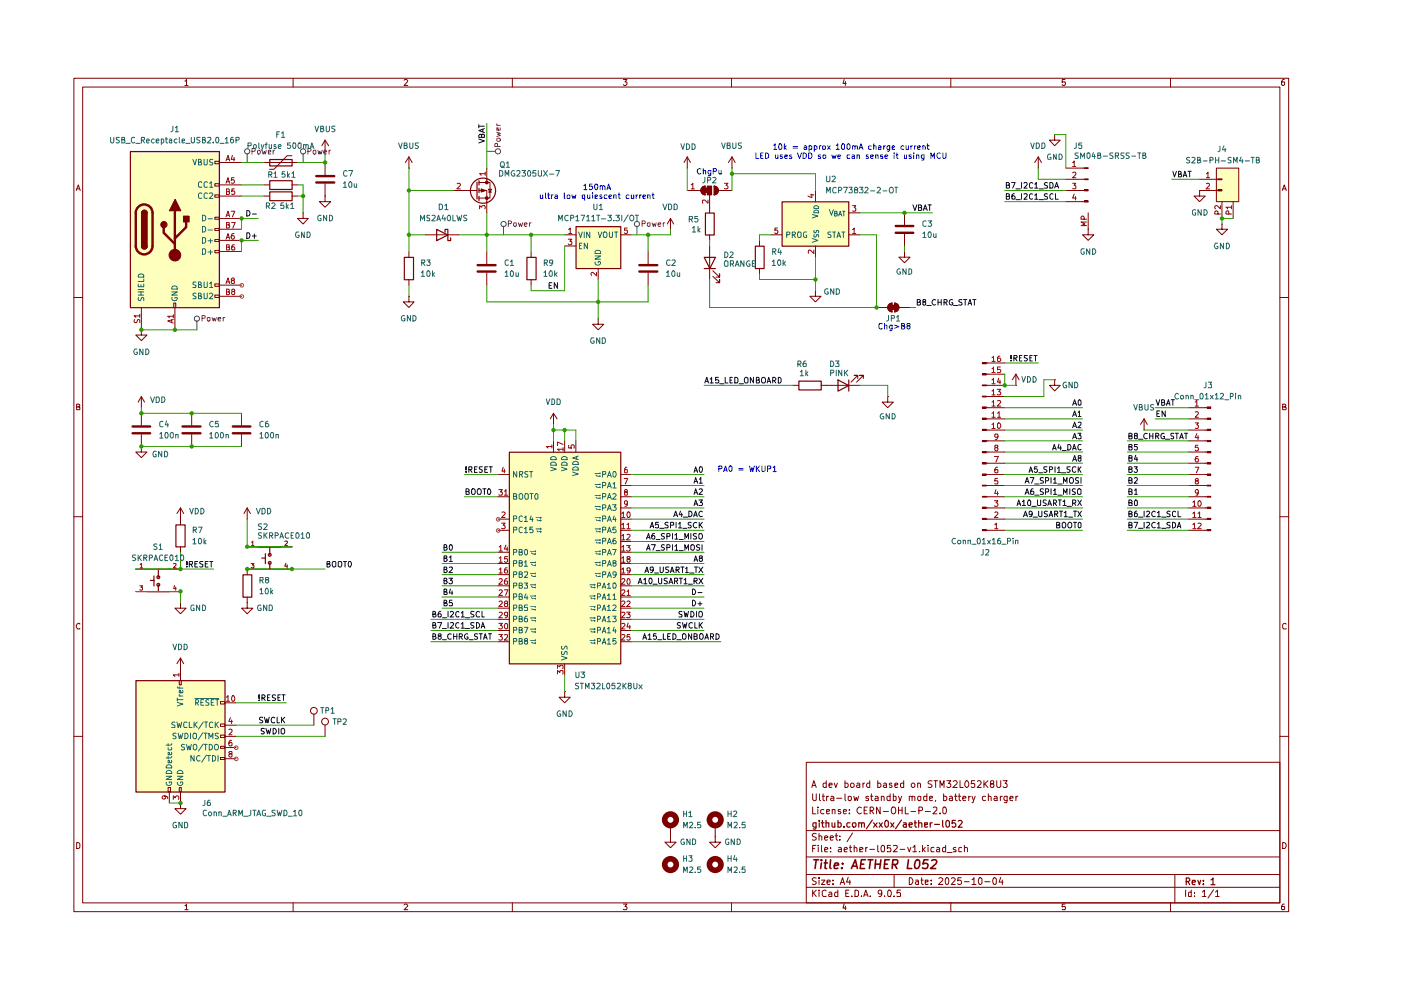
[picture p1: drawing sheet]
<svg xmlns="http://www.w3.org/2000/svg" width="297mm" height="210mm" viewBox="0 0 297 210" stroke-linecap="round" stroke-linejoin="round" font-family="sans-serif">
<g fill="none" stroke="#7d0000" stroke-width=".21">
<path d="M15.7 16.6h257.5v176.7h-257.5zM17.5 18.5h253.9v172.9h-253.9zM39.2 17.2h.2l.1-.4v1.3M39.2 18.1h.7M62.1 16.6v1.9M85.7 17l.2-.2h.3l.2 .3-.7 1h.7M108.6 16.6v1.9M132.2 16.8h.7l-.4 .6 .4 .1v.4l-.2 .2h-.4l-.1-.2M155.1 16.6v1.9M179 16.8l-.3 .9h.7M179.2 17.3v.8M201.6 16.6v1.9"/>
<path d="M225.8 16.8h-.6v.6h.6l.1 .1-.1 .5-.4 .1-.2-.2M248.2 16.6v1.9M272.3 16.8h-.3a.93 .93 0 0 0-.2 1.2h.5l.1-.5-.1-.1h-.5l-.1 .1M16.2 40.4l.4-1.2 .4 1.2M16.3 40h.5M271.9 40.4l.4-1.2 .4 1.2M272 40h.6M15.7 63.1h1.8M271.4 63.1h1.8M16.3 86.3h.4l.2-.3-.1-.2-.5-.1v1.2h.5l.1-.5-.2-.1M271.9 86.3l.6-.1v-.4l-.6-.1v1.2h.6l.2-.4-.3-.2M15.7 109.6h1.8"/>
<path d="M271.4 109.6h1.8M16.9 132.3l-.1-.1a.66 .66 0 0 0-.6 .4 .66 .66 0 0 0 .2 .7h.5M272.7 132.3l-.4-.1-.4 .3v.6l.2 .2h.6M15.7 156.1h1.8M271.4 156.1h1.8M16.3 178.6h.3l.3 .4v.6l-.3 .3h-.3zM170.9 161.6h100.5v29.8h-100.5zM170.9 176.1h100.5M172.1 167l.5-1.5 .5 1.5M172.2 166.5h.7M172.3 171.1v1.5h.7M172.3 168.3v1.2l.3 .3 .5-.2v-1.3"/>
<path d="M172.3 179.9h.4M173 179.2h-.7v1.4M173.1 176.8l-.6-.1-.3 .3 .1 .3 .7 .2 .1 .2a.51 .51 0 0 1-.4 .4 .51 .51 0 0 1-.5 0M173.4 171.1v.2M173.4 171.6v1M173.5 179.2v.1M173.5 179.7v.9M173.7 177.3l.3-.1 .2 .2v.7M173.7 176.7v1.4M173.7 168.3v1.3l.3 .2M174.2 179.2v1.2l.1 .2M174.3 168.8h.5"/>
<path d="M174.5 168.3v1.3l.3 .2M174.7 171.7h-.6l-.1 .6a.45 .45 0 0 0 .7 .2M174.8 177.6l.7-.1-.1-.2-.4-.1-.2 .2 .1 .7h.5M175.2 166.1l-.4-.1-.3 .3 .1 .6h.6M175.2 165.5v1.5M175.3 172h.6v-.3h-.6v.8h.6M175.3 168.8v1M175.7 168.8l-.4 .3M175.8 166.5l.6-.1v-.3l-.5-.1-.1 .2v.6l.1 .2 .5-.1M176 177.6l.7-.1-.1-.2-.4-.1-.2 .2 .1 .7h.5M176.1 179.7v.2M176.2 168.9l.3-.1 .3 .2v.8"/>
<path d="M176.4 171.7h.6v.9M176.4 171.6v1M176.8 169.2h-.6l-.1 .2 .2 .4 .5-.1M176.9 166l.3 1 .3-1M177 177.2h.6M177.3 176.7v1.2l.3 .2M177.4 169.2h1.1M177.8 179.7h.4l.2 .2v.7h-.6l-.1-.3 .7-.3M178.1 178v.1M178.1 177.3v.1M178.2 171.7h-.5v.3h.4l.2 .3-.2 .3-.4-.1M178.8 172h.7l-.1-.3-.4-.1-.2 .2 .1 .7h.5"/>
<path d="M179.2 168.3v1.3l.1 .2M179.2 166.1l.4-.1 .2 .3v.4l-.2 .3-.4-.1M179.2 165.5v1.5M179.8 168.9h.1a.36 .36 0 0 1 .6 .2l-.1 .6-.3 .1-.3-.2zM180.1 172.4v.2M180.1 171.7v.1M180.1 179.7h.5M180.3 179.2v1.2v.2h.3M180.4 166.1a.45 .45 0 0 1 .7 .2v.4a.45 .45 0 0 1-.7 .2zM180.8 176.6l-1.2 1.9M181 168.8l.3 1 .2-.7 .3 .7 .2-1M181.1 179.8v-.1a.36 .36 0 0 1 .6 .2v.7"/>
<path d="M181.1 179.2v1.4M181.7 166.1l.3-.1 .3 .2v.8M182.3 166.4l-.6 .1-.1 .1 .2 .4 .5-.1M182.6 171.3a.63 .63 0 0 0-.9 .5 .63 .63 0 0 0 .9 .6M183 166v1M183.2 171.8h.4M183.3 166l-.3 .3M183.6 179.7v.9M183.9 179.7l-.3 .1v.2M183.9 171.1h-.7v1.5h.7M184.1 168.9l-.3-.1-.2 .2v.2l.5 .1v.4h-.5M184.4 166.1l-.4-.1-.3 .3v.4l.3 .3 .4-.1"/>
<path d="M184.4 165.5v1.5M184.5 171.9h.5l.3-.3v-.2l-.3-.3h-.5v1.5M184.6 168.8h.5M184.7 168.3v1.3l.4 .2M184.7 171.9l.6 .7M185.6 168.9l.4-.1 .2 .2v.8M186.1 179.2v1.2l.3 .2M186.1 166.1l.4-.1 .3 .3v.4l-.3 .3-.4-.1M186.1 165.5v1.5M186.2 169.2h-.6l-.1 .2 .2 .4 .5-.1M186.6 171.1v1.5l-.8-1.5v1.5M186.9 168.9l.4-.1 .2 .2v.8"/>
<path d="M186.9 168.8v1M186.9 179.3l.4-.1 .2 .3v.8l-.1 .3h-.5l-.1-.5zM187.3 172h1.1M187.4 166.1l.4-.1 .2 .2v.8M188 166.4l-.6 .1-.1 .1 .2 .4 .5-.1M188.7 168.9l-.4-.1-.3 .3 .1 .6h.6M188.7 168.3v1.5M188.8 179.2h-.7v.7l.2-.2h.3l.3 .3-.1 .6-.7-.1M189.1 166.1l-.3-.1-.2 .3v.2h.4l.1 .3-.1 .2-.4-.1M189.1 171.2l.5-.1a.89 .89 0 0 1 0 1.5h-.3a.97 .97 0 0 1-.2-1.4zM189.4 179.3l.6-.1 .2 .3v.3l-.8 .8h.8M189.4 168.9h.6v.7l-.3 .2-.3-.1"/>
<path d="M189.4 168.3v1.5M189.7 166.5l.6-.1v-.3h-.6v.8h.6M190.5 171.8h.8M190.5 171.1v1.5M190.5 168.8l.3 1M191.2 168.8l-.5 1.4h-.2M191.3 171.1v1.5M191.6 166.1l-.4-.1-.3 .2 .1 .7h.6M191.6 165.5v1.5M191.9 171.1v1.5h.7M192.4 179.7l.4 .9 .3-.9M192.8 168.9l.3-.1 .3 .2v.8"/>
<path d="M192.8 168.8v1M193.1 172h1M193.2 166.3l.3-.3h.2l.3 .3v.4l-.3 .3h-.2l-.3-.3zM193.4 169l.1-.2 .5 .2v.8M193.5 179.7l.5-.5v1.4M194.6 166.2l.1-.2 .5 .2v.8M194.6 166v1M194.6 168.9h.6v.8h-.6zM194.8 171.9l.7-.1 .1-.5-.3-.2h-.5v1.5M195.6 179.2v1.4M196.2 179.7l-.6 .6M196.2 172h1.1"/>
<path d="M196.5 168.9h-.7v.7l.3 .2 .4-.1M196.5 168.3v1.5M196.8 179.2v.1M196.8 179.7v.9M197.1 169.2h.6v-.3h-.6v.8h.6M197.6 165.6l-.5-.1-.3 .4 .1 .3 .5 .1 .2 .4-.2 .3-.6-.1M197.9 171.3l.1-.2 .5 .1 .1 .5-.8 .9h.8M198 179.7h-.4l-.2 .3v.6h.6M198 165.5h.8M198.4 169.7l-.1 .2M198.4 165.5v1.5M198.6 179.7h.4l.2 .2v.7h-.6l-.1-.3 .2-.2 .5-.1"/>
<path d="M199.3 172.4v.2M199.3 167v-1.5l.4 1 .5-1v1.5M199.9 171.4l.3-.3a.78 .78 0 0 1 .5 .6 .78 .78 0 0 1-.2 .8l-.3 .1-.3-.3zM200.1 168.9l.4-.1 .2 .3v.4l-.2 .3-.4-.1M200.1 168.3v1.5M200.5 179.2v1.4h-.6v-.9h.6M200.7 165.5h.9l-.5 .6 .4 .1 .1 .5-.3 .3h-.4l-.2-.2M201.3 168.9l.5-.1 .1 .2v.8M201.9 169.2h-.6v.2l.1 .4 .5-.1M202.1 165.7l.6-.2 .2 .4v.3l-.9 .8h.9M202.4 168.8h.5M202.6 168.3v1.3l.3 .2"/>
<path d="M202.7 179.7a.35 .35 0 0 0-.4 0 .35 .35 0 0 0-.2 .3l.6 .3v.3h-.6M203.2 168.8h.5M203.4 168.3v1.3l.3 .2M203.5 165.5v1.5h.7M203.9 179.7h-.4l-.2 .1v.7l.6 .1M204.1 169.2h.7l-.1-.3-.4-.1-.2 .2v.6l.2 .2 .4-.1M204.5 179.8l.1-.1a.36 .36 0 0 1 .5 .2v.7M204.5 179.2v1.4M204.9 165.5a.76 .76 0 0 1 .5 .7 .76 .76 0 0 1-.5 .8 .92 .92 0 0 1 0-1.5zM205.4 168.8v1M205.7 168.8l-.3 .1v.2M206.1 168.8l.3 1"/>
<path d="M206.7 165.5h-.7l-.1 .7h.8v.6l-.3 .2h-.3l-.2-.2M206.8 168.8l-.5 1.3-.2 .1M207.3 165.7l.1-.2h.4l.2 .4-.8 1.1h.8M208.6 165.5v1.5M208.8 166.2l.7 .8M209 168.9l-.5-.1-.2 .3v.4l.2 .3 .5-.1M209.5 165.5l-.9 .9M209.5 168.9l.5-.1 .1 .2v.8M209.5 168.3v1.5M210.2 166.2l-.2-.3 .1-.3h.6v.5l-.6 .1a.45 .45 0 0 0 0 .6 .45 .45 0 0 0 .6 .1v-.4v-.3h-.2M210.8 168.9l.4-.1 .2 .2v.8M211.3 165.5v1.2l.3 .3h.3l.3-.3v-1.2"/>
<path d="M211.4 169.2h-.6l-.1 .2 .3 .4 .4-.1M212.1 168.8v1M212.5 168.8l-.4 .3M212.7 165.5h.8l-.4 .6 .4 .3-.1 .5-.5 .1-.2-.2M213.5 168.8l-.1 1.4h-.5M213.5 168.9l-.4-.1-.2 .3v.4l.2 .3 .4-.1M214.1 169.2h.7l-.2-.4-.5 .2v.6l.3 .2 .3-.1M215.4 168.8v1M215.8 168.8l-.4 .3M271.9 178.6a.65 .65 0 0 1 .8 .7 .65 .65 0 0 1-.8 .6zM39.2 192h.2l.1-.3v1.2M39.2 192.9h.7"/>
<path d="M62.1 191.4v1.9M85.7 191.9l.2-.2h.3l.2 .2-.7 1h.7M108.6 191.4v1.9M132.2 191.7h.7l-.4 .5 .4 .2v.3l-.1 .2-.6-.1M155.1 191.4v1.9M170.9 188.1h100.5M170.9 185.4h100.5M170.9 181.7h100.5M172.3 188.7v1.4M172.5 189.3l.6 .8M173.1 186.2l-.6-.1-.3 .3 .3 .4 .6 .3a.51 .51 0 0 1-.4 .4 .51 .51 0 0 1-.5 0M173.1 188.7l-.8 .8"/>
<path d="M173.7 188.7v.2M173.7 186.1v.2M173.7 186.6v.9M173.7 189.1v1M174.2 186.6h.7l-.7 .9h.7M174.8 180.2l.7-.2-.1-.3h-.4l-.2 .2 .1 .7h.5M175.2 188.9l-.4-.2-.5 .4 .1 .8 .2 .2 .6-.1M175.3 187l.7-.1-.1-.3h-.5l-.1 .2 .1 .7h.5M175.8 189.2l.4-.1 .2 .3v.7h-.6l-.1-.4 .7-.2M176.1 180.5v.1M176.6 187.4v.1M176.6 186.6v.2"/>
<path d="M177.6 188.7v1.4h-.6v-.9h.6M178.1 187.5l.5-1.4 .5 1.4M178.3 187.1h.6M179 191.6l-.3 .9h.7M179 180.2l.7-.2-.2-.3h-.4l-.1 .7 .1 .2h.5M179.2 192.1v.8M179.3 189.4h.5M179.8 186l-.3 1h.8M180 188.7h-.7v1.4h.7M180.2 186.6v.9M180.6 190v.1M181.3 188.7h.3l.4 .4v.6l-.2 .4h-.5z"/>
<path d="M182.3 180.2l.7-.2-.1-.3h-.6v.9h.6M182.6 190v.1M183.1 190.1l.5-1.4 .5 1.4M183.2 189.7h.7M184.4 180.1h1M184.5 190v.1M186.9 189.3v.2l-.5 .1-.2-.3v-.3l.2-.3 .5 .2v.8l-.2 .4h-.3M187.5 190v.1M188.2 189l.3-.3a.78 .78 0 0 1 .6 .6 .78 .78 0 0 1-.3 .8l-.5-.1zM189.6 190v.1M189.6 185.4v2.7M190.8 180.1h1.1"/>
<path d="M190.9 188.7h-.7v.7l.1-.2 .5 .1 .1 .7h-.7M192.8 186.1a.72 .72 0 0 1 .8 .7 .72 .72 0 0 1-.8 .7zM193.5 180.6h.8M194.1 186.6h.5l.1 .9M194.7 186.9h-.4l-.2 .3 .2 .3h.4M195 180.5v.1M195.2 186.6h.5M195.4 186.1v1.2l.3 .2M195.7 180.1l.5 .5M196.2 187l.6-.1v-.3h-.6v.9h.6M197.4 187.4v.1M197.4 186.6v.2"/>
<path d="M199.1 186.3v-.1a.47 .47 0 0 1 .8 .3l-.9 1h.9M200.5 186.3l.2-.2a.8 .8 0 0 1 .5 .7 .8 .8 0 0 1-.5 .7l-.2-.1-.1-.5zM200.8 180.8h1M201.6 191.4v1.9M201.8 186.3l.1-.2h.4l.2 .4-.8 1h.8M203.8 186.1h-.7l-.1 .7 .3-.2 .4 .1 .2 .6a.52 .52 0 0 1-.9 .1M204.5 186.9h1M206.1 186.5l.4-.4v1.4M206.1 187.5h.8M207.6 186.2l.3-.1 .3 .3v.9l-.3 .2a.82 .82 0 0 1-.3-1.3zM208.8 186.9h1.1M210.7 186.2l.3-.1 .2 .3v.9l-.2 .2a.78 .78 0 0 1-.6-.5 .78 .78 0 0 1 .3-.8z"/>
<path d="M212.2 186l-.4 1h.9M212.5 186.6v.9M225.8 191.7h-.6v.6l.6-.1 .1 .2-.1 .5-.6-.1M248.2 191.4v1.9M249.1 185.4v6M251.4 188.7v1.4M252.6 188.7v1.4h-.5l-.1-.8 .2-.2 .4 .1M253.2 190v.1M253.2 189.2v.2M254.9 189.1l.5-.4v1.4M254.9 190.1h.8M257.3 188.6l-1.2 1.8"/>
<path d="M257.7 189.1l.4-.4v1.4M257.7 190.1h.8M272.3 191.7h-.3a.93 .93 0 0 0-.2 1.2h.5l.1-.5-.1-.2h-.5l-.1 .2"/>
</g>
<g fill="none" stroke="#7d0000" stroke-width=".25">
<path d="M173 175.3l-.4 .1-.3-.3 .2-.6h.5v1.1a.36 .36 0 0 1-.6 .1M173.7 173.9v.2M173.7 174.5v.9M174.1 174.5h.6M174.4 173.9v1.2l.3 .3M175.1 174.5h.6v.9M175.1 173.9v1.5M176.4 174.5l.1 .8 .3 .1 .2-.2M177 174.5v.9M177.7 174.5h.5l.2 .2v.4l-.3 .3-.4-.1M177.7 173.9v1.5M178.9 175.2v.2"/>
<path d="M180.2 174.5h-.5l-.2 .2v.4l.3 .3 .4-.1M180.8 174.5h.5l.2 .2v.4l-.3 .3h-.2l-.3-.3zM182.1 174.5h.5l.1 .9M182.1 174.5v.9M182.7 174.6l.1-.1h.4l.1 .9M185 173.9l-1.3 1.8M185.2 174.5l.8 .9M186 174.5l-.8 .9M186.4 174.5l.7 .9M187.1 174.5l-.7 .9M187.7 174l.3-.1 .3 .3v.9l-.3 .3a.82 .82 0 0 1-.3-1.4zM188.8 174.5l.7 .9"/>
<path d="M189.5 174.5l-.7 .9M191.1 173.9l-1.2 1.8M191.6 174.5h.5l.1 .9M192.2 174.8h-.5l-.2 .2 .2 .4 .5-.1M192.7 174.9l.7-.1-.1-.3h-.5l-.1 .1 .1 .7h.5M193.8 174.5h.6M194 173.9v1.2l.4 .3M194.8 174.5h.6l.1 .9M194.8 173.9v1.5M196 174.9l.6-.1v-.3h-.6v.8h.6M197.2 174.5v.9M197.7 174.5h-.3l-.2 .2"/>
<path d="M198.2 174.8h1M199.9 173.9v1.2l.1 .3M200.6 174.1l.4-.2 .3 .3v.9l-.3 .3a.82 .82 0 0 1-.4-1.3zM202.6 173.9h-.7v.7l.2-.1h.3l.2 .3v.3l-.2 .3h-.3l-.2-.2M203.2 174.1l.6-.2 .2 .3-.1 .3-.7 .9h.8M251.5 186.9h.5l.3-.3v-.2l-.3-.3h-.5v1.5M251.8 186.9l.5 .7M252.8 187.1l.6-.1v-.4h-.5l-.1 .2 .1 .7h.5M254 186.6l.3 1 .3-1M255.1 187.4v.2M255.1 186.6v.2M256.8 186.6l.4-.5v1.5"/>
<path d="M256.8 187.6h.8"/>
</g>
<g fill="none" stroke="#7d0000" stroke-width=".34">
<path d="M172.6 182.3h1M173.1 182.3l-.3 1.8M174.2 182.3v.2M174.2 183l-.2 1.1M174.8 183h.6M175.1 182.3l-.2 1.8h.4M176.1 182.3l-.2 1.6 .3 .2M176.9 183.6l.9-.2-.1-.4h-.7l-.1 .9 .1 .2h.6M178.5 184v.1M178.6 183v.2M180.5 184.1l.9-1.8 .4 1.8M180.8 183.6h.8"/>
<path d="M182.5 183.2h.6M183.5 182.3h-.9l-.2 1.8h.9M184.1 182.3h1M184.6 182.3l-.3 1.8M185.6 183.2h1.1M185.7 182.3l-.2 1.8M186.8 182.3l-.3 1.8M187.5 183.2h.6M188.6 182.3h-1l-.1 1.8h.8M189.2 183.3h.7l.3-.2 .1-.6-.2-.2h-.8l-.2 1.8M189.7 183.3l.5 .8M192.6 182.3l-.2 1.8h.9"/>
<path d="M194.2 182.5l.3-.2 .3 .1a1.31 1.31 0 0 1-.2 1.7h-.4l-.2-.1-.1-.5zM196.8 182.3h-.9l-.2 .9 .3-.2 .6 .1 .2 .3-.2 .6-.3 .1-.7-.1M197.5 182.5l.4-.2 .6 .1a.51 .51 0 0 1 0 .7l-1.2 1h1.1"/>
</g>
<g fill="#feffbd">
<path d="M28.8 144.3h18.9v23.6h-18.9z"/>
<path d="M107.9 95.8h23.7v44.9h-23.7z"/>
<path d="M27.6 32.1h18.9v33.1h-18.9z"/>
<path d="M257.9 35.6h4.7v7.2h-4.7z"/>
<path d="M122.1 48h9.5v8.9h-9.5z"/>
<path d="M165.8 42.8h14.1v9.4h-14.1z"/>
</g>
<g fill="none" stroke="#0f0f0f" stroke-width=".21">
<path d="M101.5 29.5l1.2 .4-1.2 .4M101.5 26.4v.7M101.5 26.8h1.2M102.1 28.7l.1-.3h.4l.1 .2v.5h-1.2v-.4l.3-.3 .3 .3v.4M102.4 27.4v.5M102.7 27.3l-1.2 .4 1.2 .4M98.8 100v.2M98.8 99v.7M99.4 99.6l.6-.1v-.5h-.6v1.2M99.7 99.6l.4 .6M100.6 99.5h.4M101.2 99h-.6v1.2h.6"/>
<path d="M102.3 99h-.6v.5l.5 .2 .1 .2-.3 .3-.4-.1M102.8 99.5h.4M103.4 99h-.6v1.2h.6M103.7 99h.7M104.1 99v1.2M147.2 99.8h.6M148.3 99.1l.1-.1a.59 .59 0 0 1 .6 .3 .59 .59 0 0 1-.2 .7l-.1 .2-.4-.2zM39.6 119v.7M40.1 119.6l.7-.1v-.4l-.7-.1v1.2M40.5 119.6l.3 .6M41.3 119.5h.4M41.9 119h-.6v1.2h.6"/>
<path d="M43 119h-.5l-.2 .2 .2 .3 .5 .2v.4l-.2 .1-.5-.1M43.5 119.5h.4M44.1 119h-.6v1.2h.6M44.4 119h.7M44.8 119v1.2M69.3 119.5h.5v-.5h-.5v1.2h.5l.2-.4-.3-.3M70.6 119h.4l.2 .2v.9l-.5 .1a.86 .86 0 0 1-.1-1.2zM71.9 119h.4a.86 .86 0 0 1-.1 1.2l-.5-.1v-.9zM72.8 119h.7M73.2 119v1.2M73.9 119.1l.1-.1a.6 .6 0 0 1 .6 .5 .6 .6 0 0 1-.3 .6l-.2 .1-.2-.1zM98.8 104.2l.6-.1 .1-.2-.3-.3h-.4v1.2h.6l.1-.5-.3-.1"/>
<path d="M100 103.8l.5-.2a.86 .86 0 0 1 .1 1.2h-.4l-.2-.2zM101.3 103.8l.2-.2 .4 .1a.87 .87 0 0 1 0 1.1h-.6l-.1-.3zM102.4 103.6h.6M102.7 103.6v1.2M103.6 103.6a.71 .71 0 0 1 .3 1.2h-.4l-.1-.2v-.7zM137.1 116.7l.4-1.2 .3 1.2M137.1 114.3l.4-1.2 .3 1.2M137.2 116.3h.6M137.2 114h.6M137.8 111.9l.5-1.2 .3 1.2M137.9 111.6h.6M138.1 115.5h.8l-.5 1.2"/>
<path d="M138.8 113.1l-.5 .1-.1 .8a.35 .35 0 0 0 .3 .3 .35 .35 0 0 0 .4-.3l-.1-.4-.2-.1-.4 .3M139.1 116.8h.9M139.1 114.4h.9M139.6 110.7h-.6l-.1 .6 .2-.1h.3l.2 .1v.5h-.7M139.9 112h.9M140.9 115.6l-.4-.1-.3 .2 .1 .3 .5 .2v.4h-.6M140.9 113.2l-.4-.1-.3 .3 .1 .2 .5 .2v.4h-.6M141.4 116.1h.6v-.5l-.6-.1v1.2M141.4 113.7h.6v-.5l-.6-.1v1.2M141.6 110.8l-.4-.1-.2 .3 .2 .3 .4 .2v.3h-.6M142.2 111.3h.5l.1-.5-.6-.1v1.2M142.6 113.1v1.2"/>
<path d="M142.6 115.5v1.2M142.8 109.6l.5-1.2 .4 1.2M143 109.2h.5M143.1 115.8l.3-.3v1.2M143.1 113.5l.3-.4v1.2M143.1 116.7h.7M143.1 114.3h.7M143.3 110.7v1.2M143.8 111.1l.4-.4v1.2M143.8 111.9h.7M144 116.8h.9M144 114.4h.9"/>
<path d="M144.3 108.4l-.3 .7h.7M144.5 108.8v.8M144.8 112h.8M144.9 109.6h.9M145.2 116.7v-1.2l.3 .8 .5-.8v1.2M145.2 114.3v-1.2l.3 .9 .5-.9v1.2M146 108.4l.6 .1 .1 .4-.1 .5-.3 .2h-.3zM146.5 115.7l.5-.2a.65 .65 0 0 1 .3 .7 .65 .65 0 0 1-.6 .5l-.2-.2zM146.5 113.1v1.2M146.6 110.8h-.6v.5l.5 .1 .1 .3-.3 .2-.4-.1M147.1 109.6l.4-1.2 .3 1.2M147.2 100.2l.3-1.2 .4 1.2"/>
<path d="M147.2 104.8l.3-1.2 .4 1.2M147.2 107.2l.3-1.2 .4 1.2M147.2 102.4l.3-1.1 .4 1.1M147.2 119l.3-1.1 .4 1.1M147.2 109.2h.5M147.2 104.5h.6M147.2 106.8h.6M147.2 102.1h.6M147.2 118.7h.6M147.7 113.2l-.5-.1-.2 .3 .2 .3 .5 .2v.3h-.7M147.7 110.8a.55 .55 0 0 0-.7 .5 .55 .55 0 0 0 .7 .5M148.2 106h.7l-.4 .5h.3l.1 .2-.1 .5-.6-.1"/>
<path d="M148.2 113.3l.5-.2a.65 .65 0 0 1 .3 .7 .65 .65 0 0 1-.6 .5l-.2-.2zM148.3 103.8l.4-.2 .2 .4-.7 .8h.7M148.3 101.6l.3-.3v1.1M148.3 110.7v1.2M148.3 102.4h.6M148.3 115.6l-.4-.1-.2 .2 .2 .4 .4 .1v.3l-.1 .2-.5-.1M148.4 111.3l.5 .6M148.5 118.4l-.2-.3v-.2h.5v.4l-.5 .1v.1v.5h.2l.4-.2-.1-.4h-.1M148.8 115.5v1.2M148.9 108.5a.52 .52 0 0 0-.7 .4 .52 .52 0 0 0 .6 .6h.1M148.9 110.7l-.6 .7M39.6 120.1v.1"/>
<path d="M135.3 123.8l.4-1.2 .4 1.2M135.5 123.4h.5M136.3 135.6l.4-1.2 .4 1.2M136.4 135.2h.6M136.5 122.9l.3-.3v1.2M136.5 123.8h.7M136.7 121.4l.5-1.2 .3 1.2M136.8 121.1h.6M137.4 134.7l.4-.3v1.2M137.4 135.6h.7M137.7 122.7l.1-.1a.6 .6 0 0 1 .5 .4 .6 .6 0 0 1-.2 .7l-.3 .1-.1-.2zM138.4 123.9h1"/>
<path d="M138.5 120.7l-.1 .2h-.5l-.1-.2 .1-.5 .5 .1a.85 .85 0 0 1-.2 1.1h-.3M138.8 121.5h.8M139.1 134.4h-.5l-.1 .6 .2-.2 .4 .1v.6h-.6M139.4 135.6h.9M139.6 122.6v.9l.3 .3 .4-.2v-1M140 120.2v1l.1 .2h.3l.2-.2v-1M140.6 134.4v1.2h.5M141.5 122.6h-.5l-.2 .2 .2 .3 .5 .2v.3l-.2 .2-.5-.1M141.6 135h.4M141.8 123.8l.4-1.2 .5 1.2M141.8 120.2l-.7 .1v.3l.7 .5-.2 .3-.5-.1M142 123.4h.5"/>
<path d="M142.2 121.4l.3-1.2 .4 1.2M142.2 134.4h-.6v1.2h.6M142.2 121.1h.6M142.7 134.4a.6 .6 0 0 1 .6 .6 .6 .6 0 0 1-.6 .6zM143 123.2l.7-.1v-.4l-.7-.1v1.2M143.3 120.8l.6-.1 .1-.3-.2-.2h-.5v1.2M143.3 123.2l.4 .6M143.5 135.6h.9M143.6 120.8l.4 .6M144 122.6h.7M144.3 132.1l-.5-.1-.2 .2 .1 .3 .5 .2v.4h-.6M144.4 122.6v1.2"/>
<path d="M144.4 120.2h.6M144.6 129.7h-.6v.4l.5 .2 .1 .3-.1 .2h-.6M144.7 132l.2 1.2 .3-.9 .2 .9 .2-1.2M144.7 134.5l.5-.1a.65 .65 0 0 1 .3 .6 .65 .65 0 0 1-.6 .6l-.2-.2zM144.7 120.2v1.2M145 122.9l.4-.3v1.2M145 129.6l.3 1.2 .2-.8 .2 .8 .3-1.2M145 123.8h.7M145.4 120.6l.2-.4v1.2M145.4 121.4h.6M146 123.9h.8M146.2 121.5h1"/>
<path d="M146.5 129.6a.66 .66 0 0 1 .6 .5 .66 .66 0 0 1-.2 .7h-.4zM146.6 134.4v1.2l-.6-1.2v1.2M146.8 124.9a.66 .66 0 0 1 .7 .4 .66 .66 0 0 1-.3 .8h-.4zM146.8 127.3a.66 .66 0 0 1 .7 .4 .66 .66 0 0 1-.3 .7h-.4zM146.8 132.1l-.2-.1a.6 .6 0 0 0-.6 .6 .6 .6 0 0 0 .6 .6l.2-.1M147.2 123.2l.5-.1 .1-.3-.1-.2h-.5v1.2M147.2 135h.4l.2-.3-.1-.2-.5-.1v1.2h.5l.1-.1v-.5h-.2M147.2 120.2h.7M147.3 132v1.2h.5M147.4 123.2l.4 .6M147.6 120.2v1.2M147.7 129.6v1.2"/>
<path d="M148 125.6h.8M148 128h.8M148.2 129.8l.5-.2a.86 .86 0 0 1 .1 1.2h-.5l-.1-.2zM148.2 122.6l.8 1.2M148.2 120.2l.8 1.2M148.3 132v1.2M148.3 134.5l.5-.1a.65 .65 0 0 1 .3 .6 .65 .65 0 0 1-.5 .6l-.3-.2zM148.4 127.6v.8M148.4 132.5l.5 .7M148.9 132l-.6 .7M149 122.6l-.8 1.2M149 120.2l-.8 1.2"/>
<path d="M149.4 135.6l.5-1.2 .3 1.2M149.5 135.2h.6M150.6 135h.6v-.5l-.6-.1v1.2M150.9 135l.4 .6M151.8 134.4l.6 .1 .1 .4-.1 .5-.3 .2h-.3zM54.9 148.4v.1M54.9 147.3v.8M55.5 148h.5l.2-.4-.2-.3h-.5v1.2M55.7 152.1h-.5l-.2 .1v.4l.7 .3-.2 .3h-.5M55.8 148l.4 .5M56 152.1l.4 1.1 .2-.8 .2 .8 .3-1.1M56 154.5h-.6v.4l.6 .4-.2 .3-.4-.1"/>
<path d="M56.4 154.4l.3 1.2 .2-.8 .2 .8 .3-1.2M56.7 147.9h.4M57.2 147.3h-.5v1.2h.5M57.9 154.4a.6 .6 0 0 1 .7 .6 .6 .6 0 0 1-.7 .6zM58.3 152.2l-.3-.1a.67 .67 0 0 0-.5 .5 .67 .67 0 0 0 .2 .6h.6M58.4 147.4l-.5-.1-.2 .2v.3l.7 .4-.1 .3h-.6M58.8 152.1v1.1h.5M58.9 147.9h.4M59.1 154.4v1.2M59.4 147.3h-.5v1.2h.5M59.6 154.6l.5-.2a.65 .65 0 0 1 .3 .7 .65 .65 0 0 1-.5 .5l-.3-.2zM59.7 152.1v1.1"/>
<path d="M59.8 147.3h.7M59.9 152.6l.5 .6M60.1 147.3v1.2M60.4 152.1l-.7 .6"/>
</g>
<g fill="none" stroke="#7d0000" stroke-width=".21">
<path d="M68.9 32.1h.1M68.9 29.7v2.4M68.9 34.5v2.6M68.9 38.9v2.7M68.9 29.7l-.7 1.2M68.9 29.7l.8 1.2M86.7 35.6h.1M86.7 33.3l-.8 1.2M86.7 33.3l.7 1.2M86.7 33.3v2.3M101.5 38.7h2.4v3.3h-2.4M86.7 53.3v1.2"/>
<path d="M86.7 59.3v1.2M90.2 49.8h7.1M98.5 40.4h2.6M86.7 62.8v1.2h1.1l-1.1 1.2-1.2-1.2h1.2M86.7 62.8h.1M117.3 93.5v2.3M119.7 93.5v2.3M122.1 93.5v2.3M38.3 110.1h.1M38.3 107.7v3.6M38.3 115.9v1.2M38.3 107.7l-.8 1.2"/>
<path d="M38.3 107.7l.6 1.2M52.4 110.1h.1M52.4 107.7v2.4M52.4 115.9h2.4M52.4 107.7l-.7 1.2M52.4 107.7l.7 1.2M59.5 115.9h2.4M105.6 100.6h2.3M105.6 105.3h2.3M105.6 110.1h2.3M105.6 112.4h2.3M105.6 117.1h2.3"/>
<path d="M105.6 119.5h2.3M131.6 100.6h2.3M131.6 105.3h2.3M131.6 110.1h2.3M131.6 112.4h2.3M131.6 117.1h2.3M131.6 119.5h2.3M131.6 103h2.3M131.6 107.7h2.3M131.6 114.8h2.3M28.8 120.6h2.4M28.8 125.4h2.4"/>
<path d="M35.9 120.6h2.4M35.9 125.4h2.4M38.3 127.8v1.1h1.2l-1.2 1.2-1.2-1.2h1.2M38.3 127.8h.1M38.3 139.5l-.8 1.2M38.3 139.5l.6 1.2M38.3 139.5v4.8M52.4 127.8v1.1h1.2l-1.2 1.2-1.2-1.2h1.2M52.4 127.8h.1M52.4 126.6v1.2M54.8 120.6h-2.4v1.2M59.5 120.6h2.4"/>
<path d="M105.6 121.8h2.3M105.6 124.2h2.3M105.6 126.6h2.3M105.6 128.9h2.3M105.6 131.3h2.3M105.6 133.7h2.3M105.6 136.1h2.3M131.6 121.8h2.3M131.6 124.2h2.3M131.6 126.6h2.3M131.6 128.9h2.3M131.6 131.3h2.3"/>
<path d="M131.6 133.7h2.3M131.6 136.1h2.3M38 144.3h.4v.9h-.4zM38.3 141.9h.1M46.7 153.5h1v.5h-1zM46.7 148.8h1v.5h-1zM46.7 155.9h1v.5h-1zM46.7 158.2h1v.5h-1zM47.7 149h2.3M47.7 153.8h2.3M47.7 156.1h2.3M47.7 158.5h2.3"/>
<path d="M66.5 151.4v2.4M68.9 153.8v2.3M119.7 140.7v2.4M35.6 167h.6v.9h-.6zM35.9 167.9v2.4M38 167h.4v.9h-.4zM38.3 170.3v1.1h1.2l-1.2 1.2-1.2-1.2h1.2M38.3 170.3h.1M38.3 167.9v2.4M46.7 160.6h1v.4h-1zM47.7 160.9h2.3"/>
<circle cx="66.5" cy="150.7" r=".72"/>
<circle cx="68.9" cy="153" r=".72"/>
</g>
<g fill="none" stroke="#7d0000" stroke-width=".25">
<path d="M101.1 38.7v3.5M101.6 38.3v.9M101.6 39.9v1M85.7 54.6h2v4.7h-2zM92.6 48.6l2.4 1.2-2.4 1.2zM94.4 49.2v-.6h.6v2.4h.5v-.6M101.6 41.6v.9M108 95.9h23.6v44.9h-23.6zM37.3 111.3h1.9v4.7h-1.9zM52.5 116h9.4M55.5 118.3h.8M56.3 117.4v2.1"/>
<path d="M57 117.4h.4v.5h-.4zM57 119.1h.4v.5h-.4zM57.2 116v1.6M57.2 119.3v1.4M28.8 120.7h9.5M28.8 125.4h9.5M31.9 123.1h.7M32.6 122.1v2.1M33.4 122.2h.4v.4h-.4zM33.4 123.8h.4v.4h-.4zM33.6 120.7v1.7M33.6 124v1.4"/>
<path d="M51.5 121.9h1.9v4.7h-1.9zM52.5 120.7h9.4M28.8 144.3h18.9v23.6h-18.9z"/>
<circle cx="102.4" cy="40.4" r="2.67"/>
</g>
<g fill="none" stroke="#a10000" stroke-width=".21">
<path d="M106.7 99.1l-.3 .8h.7M106.9 99.5v.7M117 94.7h-1.2l.4 .3M117 94.3v.7M119.4 95.2h-1.2l.3 .4M119.4 94.2l-1.2-.5v.8M119.4 94.9v.7M120.6 94.4v.6h.6l-.1-.5 .1-.2h.4l.2 .2-.1 .5M132.9 99.1h-.2l-.3 .3v.8h.6l-.1-.6h-.4l-.1 .1M29.7 119.7l.3-.2v.9M36.8 119.5h.5v.2l-.6 .7h.6M53.3 119.5h.5l-.3 .3 .3 .1v.4h-.5"/>
<path d="M53.3 115l.3-.3v1M53.3 115.7h.5M60.4 114.8l.5-.1 .1 .2-.6 .8h.6M60.6 119.4l-.2 .7h.6M60.9 119.7v.7M105.7 103.8h.8l-.4 .5h.3l.1 .2-.1 .5-.7-.1M105.8 116l.4-.3v1.1M105.8 118.4l.4-.4v1.2M105.8 116.8h.7M105.8 119.2h.7M106.3 110.9h.8l-.4 .4 .4 .3-.1 .4h-.7M106.4 108.6l.4-.1 .3 .4-.8 .8h.8"/>
<path d="M106.9 104.1h.2l.2-.3v1.2M106.9 105h.7M107.3 115.6l-.4 .8h.8M107.5 116v.8M107.6 118h-.6l-.1 .5h.7v.5l-.2 .2h-.3l-.2-.2M131.8 108.9l.4-.4v1.2M131.8 111.3l.4-.4v1.2M131.8 113.6l.4-.3v1.2M131.8 116l.4-.3v1.1M131.8 118.4l.4-.4v1.2M131.8 116.8h.7M131.8 119.2h.7"/>
<path d="M131.8 109.7h.7M131.8 112.1h.7M131.8 114.5h.7M132.3 101.4h.8l-.5 1.2M132.6 104.3l-.2-.1v-.2l.4-.2 .2 .4-.6 .3 .1 .5 .5-.1v-.4l-.2-.2M132.8 115.7h.8l-.4 .4 .4 .2-.1 .5h-.5l-.2-.1M132.9 111.3l.4-.4v1.2M132.9 113.4l.4-.1 .3 .3-.8 .9h.8M132.9 112.1h.7M133 106.7l-.2 .2h-.2l-.2-.1v-.5h.6v.8l-.5 .3M133 108.6l.3-.1a.78 .78 0 0 1 0 1.2l-.3-.1zM133.2 118.5l-.3-.2 .1-.3h.5v.4l-.5 .1-.1 .2v.3l.3 .2 .4-.2-.1-.5h-.2"/>
<path d="M29.6 124.2h.6l-.3 .3 .3 .1v.5h-.6M29.7 120.4h.5M37 124.1l-.2 .7h.5M37.3 124.5v.6M105.7 132.2h.8l-.4 .4 .4 .2-.1 .5h-.7M105.7 134.5h.8l-.4 .5h.3v.6h-.7M105.8 120.7l.4-.3v1.1M105.8 122.9l.5-.2 .2 .3-.8 .9h.8M105.8 125.2l.5-.1 .2 .3-.8 .8h.8M105.8 127.6l.5-.2 .2 .4-.8 .8h.8M105.8 129.9l.5-.1 .2 .3-.8 .9h.8M105.8 121.5h.7"/>
<path d="M106.9 125.1h.8l-.5 1.1M106.9 134.6h.7v.4l-.7 .7h.7M107.1 132.2h.3l.2 .2v.7l-.3 .2a.7 .7 0 0 1-.2-1.1zM107.2 127.9l-.3-.2 .3-.3h.2l.2 .4-.4 .1-.3 .3 .2 .4 .5-.1v-.4l-.2-.2M107.5 120.4l-.4 .1a.83 .83 0 0 0 0 1l.5-.1v-.5l-.4-.1-.3 .3M107.5 122.7l-.4 .2-.2 .8 .2 .2 .5-.1-.1-.6h-.4l-.2 .2M107.6 130.3l-.2 .3h-.2l-.3-.3 .1-.4h.6v.8l-.5 .3M131.8 120.7l.4-.3v1.1M131.8 122.9l.4-.2 .3 .3-.8 .9h.8M131.8 125.2l.4-.1 .3 .3-.8 .8h.8M131.8 127.6l.4-.2 .3 .4-.8 .8h.8M131.8 129.9l.4-.1 .3 .3-.8 .9h.8"/>
<path d="M131.8 132.2h.4l.3 .3-.8 .8h.8M131.8 134.6l.4-.1 .3 .4-.8 .8h.8M131.8 121.5h.7M132.8 129.8h.8l-.4 .4 .3 .1v.6h-.7M132.9 125.4l.4-.3v1.1M132.9 127.6l.4-.2 .3 .4-.8 .8h.8M132.9 126.2h.7M133.2 122.7a.75 .75 0 0 1 .2 1.2h-.3l-.2-.5 .1-.5zM133.2 132.1l-.3 .8h.8M133.5 134.5h-.5l-.1 .6 .2-.1h.4v.6h-.6M133.5 132.6v.7M133.6 120.9l-.1 .2h-.5v-.7h.5l.1 .2-.2 .8-.4 .1"/>
<path d="M37.9 143.1h-1.2l.4 .3M37.9 142.7v.7M48 147.8l.3-.3v1.2M48 148.7h.7M48.5 154.7h.7v.4l-.7 .7h.7M48.8 159.9l-.3-.4 .2-.2h.4l.1 .4-.7 .3v.3l.3 .2 .4-.1v-.5h-.2M48.9 152.1l-.4 .9h.8M49.1 157h-.2a.73 .73 0 0 0-.1 1.2l.4-.1v-.5l-.4-.2-.3 .2M49.1 152.7v.7M49.4 147.5a.71 .71 0 0 1 .2 1.2h-.3l-.2-.4 .1-.6zM118.2 142.9v-.7l.5 .4v-.4h.2h.5l-.1 .7M118.2 141.7v-.6l.5 .3 .1-.3h.5v.6"/>
<path d="M34.9 168.7l.2 .3-.2 .4-.4-.1-.1-.3a.73 .73 0 0 1 1.2 .1v.2M36.7 169.5v-.8l.5 .5 .2-.5 .4 .1v.7"/>
</g>
<g fill="none" stroke="#1e6465" stroke-width=".21">
<path d="M109.6 100v1.2l-.7-1.2v1.2M111.9 100h-.6v.5l.5 .2 .1 .2-.2 .3-.4-.1M112.3 100h.6M112.6 100v1.2M116.8 99.1l1.1 .4-1.1 .3M116.8 98.2a.66 .66 0 0 1 .7-.2 .66 .66 0 0 1 .4 .6h-1.1zM116.8 97a.66 .66 0 0 1 .7-.2 .66 .66 0 0 1 .4 .7h-1.1zM119 99.1l1.2 .4-1.2 .3M119.1 98.2l.4-.2h.5l.2 .2v.4h-1.2zM119.1 97l.4-.2 .5 .1 .2 .1v.5h-1.2zM121.5 99.2l.4-.2 .4 .1 .3 .1v.5h-1.2zM121.5 98l.4-.2 .4 .1 .3 .1v.5h-1.2z"/>
<path d="M122.3 96.8v.6M122.6 96.7l-1.2 .4 1.2 .4M130.1 100a.6 .6 0 0 1 .6 .4 .6 .6 0 0 1-.2 .7l-.3 .1-.2-.3v-.7zM108.9 105.2h.6l.1-.3-.3-.3h-.4v1.2h.6l.1-.5-.3-.1M108.9 110h.6l.1-.4-.2-.2h-.5v1.2M108.9 112.4h.6l.1-.6h-.7v1.1M108.9 117.1h.6l.1-.5-.7-.1v1.2M108.9 119.5l.7-.1v-.4l-.7-.1v1.2M110.1 104.8l.5-.2a.86 .86 0 0 1 .1 1.2h-.5l-.1-.1zM110.1 117.1h.4l.2-.3v-.2l-.6-.1v1.2h.5l.1-.2v-.3l-.2-.1M110.1 119.4h.5l.1-.4-.1-.1h-.5v1.2h.5l.1-.2v-.4l-.2-.1M110.2 100.6l.5-.1v-.5h-.5v1.2"/>
<path d="M110.4 100.6l.4 .6M110.7 109.6v-.1a.45 .45 0 0 0-.6 .1v.7a.45 .45 0 0 0 .6 .2M110.7 111.8a.45 .45 0 0 0-.6 .2v.7a.45 .45 0 0 0 .6 .2M111.2 109.7l.3-.3v1.2M111.2 112.1l.3-.3v1.1M111.2 119.2l.3-.3v1.2M111.2 110.6h.6M111.2 112.9h.6M111.3 116.6l.3-.1 .2 .3v.6l-.2 .3-.3-.2a.69 .69 0 0 1 0-.9zM111.5 104.6l.5 .2v.9l-.2 .1h-.4a.86 .86 0 0 1 .1-1.2zM112.4 104.6h.6M112.4 116.9h1.2"/>
<path d="M112.4 119.3h1.2M112.6 109.4l-.2 .8h.6M112.7 117.1l.1 .3 .8 .1M112.7 119.5l.3 .3M112.7 104.6v1.2M112.9 109.8v.8M112.9 111.8h-.5v.6l.4-.2 .2 .2-.1 .5h-.5M113 119.8h.6M113.4 116.7l.2 .2M113.4 117.3l.2 .2M113.4 119.1l.2 .2M113.4 119.7l.2 .1"/>
<path d="M113.5 104.7l.3-.1 .2 .3v.8l-.1 .1h-.4l-.1-.4zM113.6 109.8h1.2M113.6 112.1h1.2M113.6 116.9l-.2 .2M113.6 117.5l-.2 .1M113.6 119.3l-.2 .1M113.6 119.8l-.2 .2M113.9 110.1l.3 .3M113.9 112.5l.3 .3M114.2 110.4h.6M114.2 112.7h.6M114.5 109.7l.3 .1"/>
<path d="M114.5 110.2l.3 .2M114.5 112l.3 .1M114.5 112.6l.3 .1M114.8 109.8l-.3 .1M114.8 110.4l-.3 .1M114.8 112.1l-.3 .2M114.8 112.7l-.3 .2M121.4 100.1l1.2 .4-1.2 .3M126.1 109.8h1.2M126.1 112.1h1.2M126.1 116.9h1.2M126.1 119.3h1.2"/>
<path d="M126.1 100.4h1.2M126.1 102.7h1.2M126.1 105h1.2M126.1 107.4h1.2M126.1 114.5h1.2M126.4 100.6l.1 .3 .8 .1M126.4 103l.1 .3h.8M126.4 117.1l.1 .3 .8 .1M126.4 119.5l.1 .3h.8M126.4 105.4l.2 .2h.7M126.4 107.7l.3 .3M126.4 110.1l.3 .3"/>
<path d="M126.4 112.5l.3 .3M126.4 114.9l.2 .2h.7M126.7 110.4h.6M126.7 112.7h.6M126.7 108h.6M127.1 100.2l.2 .2M127.1 100.8l.2 .2M127.1 102.6l.2 .1M127.1 103.2l.2 .1M127.1 104.9l.2 .1M127.1 105.5l.2 .1M127.1 107.3l.2 .1"/>
<path d="M127.1 107.9l.2 .1M127.1 109.7l.2 .1M127.1 110.2l.2 .2M127.1 112l.2 .1M127.1 112.6l.2 .1M127.1 114.3l.2 .2M127.1 114.9l.2 .2M127.1 116.7l.2 .2M127.1 117.3l.2 .2M127.1 119.1l.2 .2M127.1 119.7l.2 .1M127.3 100.4l-.2 .1"/>
<path d="M127.3 101h-.2M127.3 102.7l-.2 .1M127.3 103.3l-.2 .1M127.3 105l-.2 .2M127.3 105.6l-.2 .2M127.3 107.4l-.2 .2M127.3 108l-.2 .2M127.3 109.8l-.2 .1M127.3 110.4l-.2 .1M127.3 112.1l-.2 .2M127.3 112.7l-.2 .2M127.3 114.5l-.2 .2"/>
<path d="M127.3 115.1l-.2 .2M127.3 116.9l-.2 .2M127.3 117.5l-.2 .1M127.3 119.3l-.2 .1M127.3 119.8l-.2 .2M127.8 100.6l.6-.1v-.4l-.6-.1v1.2M127.8 103h.5l.1-.2v-.4l-.1-.1h-.5v1.2M127.8 105.3h.5l.1-.1v-.4l-.1-.2h-.5v1.2M127.8 107.7h.5l.1-.2v-.3l-.1-.2h-.5v1.2M127.8 110h.6v-.4l-.1-.2h-.5v1.2M127.8 112.4h.6v-.6h-.6v1.1M127.8 114.7h.6v-.5l-.6-.1v1.2"/>
<path d="M127.8 117.1h.6v-.5l-.6-.1v1.2M127.8 119.5l.6-.1v-.4l-.6-.1v1.2M128.8 101.2l.4-1.2 .4 1.2M128.8 103.5l.4-1.2 .4 1.2M128.8 105.8l.4-1.2 .4 1.2M128.8 108.2l.4-1.2 .4 1.2M128.8 110.6l.4-1.2 .4 1.2M128.8 112.9l.4-1.1 .4 1.1M128.8 115.3l.4-1.2 .4 1.2M128.8 117.7l.4-1.2 .4 1.2M128.9 100.8h.6M128.9 103.1h.6"/>
<path d="M128.9 105.5h.6M128.9 107.9h.6M128.9 110.2h.6M128.9 112.6h.6M128.9 115h.6M128.9 117.3h.6M128.9 119.7h.6M129.9 107h.7l-.4 .5 .4 .2v.3l-.1 .2-.6-.1M129.9 116.5h.7l-.5 1.2M130 102.6l.3-.3v1.2M130 104.8l.4-.2 .2 .4-.7 .8h.7M130 103.5h.6"/>
<path d="M130.1 119.4l-.1-.4 .5-.1 .1 .2-.2 .3-.4 .1v.4l.1 .2h.3l.2-.3v-.3l-.2-.1M130.2 109.4l-.2 .8h.6M130.5 114.1l-.5 .3v.8h.6v-.4l-.2-.2h-.3l-.1 .2M130.5 109.8v.8M130.6 111.8h-.6v.6l.4-.2 .2 .2v.5h-.6M108.9 121.8h.7v-.5l-.7-.1v1.2M108.9 124.2l.7-.1v-.4l-.7-.1v1.1M108.9 126.6h.5l.2-.2v-.3l-.2-.2h-.5v1.2M108.9 128.9h.5l.2-.1v-.4l-.2-.1h-.5v1.2M108.9 131.3h.5l.2-.2v-.3l-.2-.2h-.5v1.2M108.9 133.6h.6l.1-.5-.7-.1v1.2M108.9 136h.6l.1-.5-.7-.1v1.2"/>
<path d="M110.1 121.8h.5l.1-.4-.1-.2h-.5v1.2h.5l.1-.1v-.4l-.2-.1M110.1 124.1h.5l.1-.3-.1-.2h-.5v1.1h.6v-.4l-.2-.2M110.1 126.5l.6-.1v-.2l-.2-.3h-.4v1.2h.6v-.5l-.2-.1M110.1 128.9l.6-.1v-.3l-.2-.2h-.4v1.2h.6v-.6h-.2M110.1 131.2l.6-.1v-.2l-.2-.3h-.4v1.2h.6v-.5l-.2-.1M110.1 133.6h.4l.2-.3v-.2l-.6-.1v1.2h.5l.1-.1v-.4l-.2-.1M110.1 136h.4l.2-.3v-.2l-.6-.1v1.2h.5l.1-.1v-.4l-.2-.1M111.2 121.3h.6v.5l-.6 .6h.6M111.2 123.6h.6l-.3 .4 .3 .1v.5h-.6M111.2 133h.7l-.5 1.2M111.2 120.1h.6M111.4 135.9l-.2-.3 .2-.2 .4 .1v.3a.51 .51 0 0 0-.5 .7h.5v-.5l-.1-.1"/>
<path d="M111.5 125.9l-.3 .8h.7M111.8 130.6l-.5 .2-.1 .9 .1 .1 .5-.1v-.6h-.5l-.1 .2M111.8 126.3v.8M111.8 128.3h-.5l-.1 .6 .6-.1v.6h-.6M112.4 121.6h1.2M112.4 124h1.2M112.4 126.4h1.2M112.4 128.7h1.2M112.4 131h1.2M112.4 133.4h1.2M112.4 135.8h1.2M112.7 121.9l.3 .3"/>
<path d="M112.7 124.2l.1 .3 .8 .1M112.7 126.6l.3 .3M112.7 129l.3 .2h.6M112.7 131.4l.3 .2h.6M112.7 133.7l.3 .3h.6M112.7 136.1l.3 .3h.6M113 122.2h.6M113 127h.6M113.4 121.5l.2 .1M113.4 122l.2 .2M113.4 123.8l.2 .2M113.4 124.4l.2 .2"/>
<path d="M113.4 126.2l.2 .2M113.4 126.8l.2 .2M113.4 128.6l.2 .1M113.4 129.2h.2M113.4 130.9l.2 .1M113.4 131.5l.2 .1M113.4 133.2l.2 .2M113.4 133.8l.2 .2M113.4 135.6l.2 .2M113.4 136.2l.2 .2M113.6 121.6l-.2 .1M113.6 122.2l-.2 .1"/>
<path d="M113.6 124l-.2 .1M113.6 124.6l-.2 .1M113.6 126.4h-.2M113.6 127h-.2M113.6 128.7l-.2 .1M113.6 129.2l-.2 .2M113.6 131l-.2 .2M113.6 131.6l-.2 .2M113.6 133.4l-.2 .2M113.6 134l-.2 .2M113.6 135.8l-.2 .1M113.6 136.4l-.2 .1"/>
<path d="M119 139.1l1.2 .4-1.2 .5M119.1 138.1l-.1 .5 .2 .2h.3l.4-.7 .3 .2v.5M119.1 137v.6h.4l.2-.4 .4-.2 .1 .2v.5M125 124h1.2M125 126.4h1.2M125 128.7h1.2M125 131h1.2M125 133.4h1.2M125 135.8h1.2M125.3 124.2l.1 .3 .8 .1M125.3 126.6l.1 .3 .8 .1M125.3 129l.3 .3"/>
<path d="M125.3 131.4l.3 .3M125.3 133.7l.3 .3M125.3 136.1l.2 .3h.7M125.6 129.2h.6M125.6 131.6h.6M125.6 134h.6M125.9 123.8l.3 .2M125.9 124.4l.3 .2M125.9 126.2l.3 .2M125.9 126.8l.3 .2M125.9 128.6l.3 .1M125.9 129.2h.3"/>
<path d="M125.9 130.9l.3 .1M125.9 131.5l.3 .1M125.9 133.2l.3 .2M125.9 133.8l.3 .2M125.9 135.6l.3 .2M125.9 136.2l.3 .2M126.1 121.6h1.2M126.2 124l-.3 .1M126.2 124.6l-.3 .1M126.2 126.4h-.3M126.2 127h-.3M126.2 128.7l-.3 .1"/>
<path d="M126.2 129.2l-.3 .2M126.2 131l-.3 .2M126.2 131.6l-.3 .2M126.2 133.4l-.3 .2M126.2 134l-.3 .2M126.2 135.8l-.3 .1M126.2 136.4l-.3 .1M126.4 121.9l.1 .3h.8M126.7 124.2l.6-.1v-.5h-.6v1.1M126.7 126.6l.6-.1v-.5l-.6-.1v1.2M126.7 128.9h.6v-.5l-.6-.1v1.2M126.7 131.3l.6-.1v-.5l-.6-.1v1.2"/>
<path d="M126.7 133.6h.6v-.5l-.6-.1v1.2M126.7 136h.6v-.5l-.6-.1v1.2M127.1 121.5l.2 .1M127.1 122l.2 .2M127.3 121.6l-.2 .1M127.3 122.2l-.2 .1M127.7 124.7l.4-1.1 .3 1.1M127.7 127.1l.4-1.2 .3 1.2M127.7 129.5l.4-1.2 .3 1.2M127.7 131.8l.4-1.2 .3 1.2M127.7 134.2l.4-1.2 .3 1.2M127.7 136.6l.4-1.2 .3 1.2"/>
<path d="M127.8 121.8h.6v-.5l-.6-.1v1.2M127.8 124.5h.6M127.8 126.7h.6M127.8 129.1h.6M127.8 131.5h.6M127.8 133.9h.6M127.8 136.2h.6M128.8 120.1l.4-1.2 .4 1.2M128.8 122.4l.4-1.2 .4 1.2M128.8 124l.3-.4v1.1M128.8 126.2h.1l.2-.3v1.2M128.8 128.6h.1l.2-.3v1.2"/>
<path d="M128.8 131h.1l.2-.4v1.2M128.8 133.3l.3-.3v1.2M128.8 135.7l.3-.3v1.2M128.8 124.7h.7M128.8 127.1h.7M128.8 129.5h.7M128.8 131.8h.7M128.8 134.2h.7M128.8 136.6h.7M128.9 122.1h.6M129.9 130.6h.7l-.4 .5 .4 .2v.4l-.1 .1-.6-.1M130 123.8l.1-.2a.6 .6 0 0 1 .6 .4 .6 .6 0 0 1-.2 .7h-.4l-.1-.2z"/>
<path d="M130 126.2l.3-.3v1.2M130 128.4l.4-.1 .2 .3-.7 .9h.7M130 127.1h.6M130.2 132.9l-.2 .9h.6M130.5 133.4v.8M130.6 135.4h-.6v.6l.4-.2 .2 .3v.4h-.6M130.6 121.8l-.1 .1h-.5v-.6l.5-.1 .1 .2-.1 .9-.5 .1M35.6 158.5l.1 .5h.6v-.5M35.6 157.6v.6M36.3 159.5v.5h-.7v-.5h.3l.1 .5M36.4 157.6l-.2 .4h-1M37.1 153.2l-.4-.1-.3 .2 .1 .3 .6 .2v.4l-.7 .1"/>
<path d="M37.3 155.5h-.6v.5l.6 .1v.3l-.2 .2-.4-.1M37.5 153.1l.3 1.2 .2-.9 .3 .9 .2-1.2M37.6 148.9l1.2 .4-1.2 .4M37.6 145.6l.2 .3h1M37.6 148v.7M37.6 148.3h1.2M37.8 155.4l.2 1.2 .3-.8 .1 .8 .4-1.2M38 147.2v.3l.2 .1M38 147.6h.8M38 145.6v.4M38.7 146.4v.5h-.7v-.5h.3l.1 .5M39.1 157.9l-.4-.1-.3 .3 .3 .3 .4 .2v.3h-.7"/>
<path d="M39.2 155.4l.6 .2 .1 .4-.1 .5-.3 .1h-.3zM39.5 157.8l.3 1.2 .2-.8 .3 .8 .3-1.2M39.6 153.2l-.3-.1-.4 .3v.6l.2 .3 .5-.1M40.1 153.1v1.2h.6M40.4 155.4v1.2M41 155.6l.1-.2 .6 .2v.9l-.6 .1a.82 .82 0 0 1-.1-1zM41 158l.5-.2a.65 .65 0 0 1 .3 .7 .65 .65 0 0 1-.6 .5l-.2-.2zM41.1 153.1v1.2M41.3 148.1h5.1M41.3 153.6l.5 .7M41.5 149h.4l.2-.2v-.3l-.2-.2h-.4v1.2M41.7 149l.4 .5"/>
<path d="M41.8 153.1l-.7 .7M42.6 148.9h.4M43 155.4l-1 1.5M43.1 153.1l-1 1.5M43.1 157.7l-1 1.6M43.2 148.3h-.6v1.2h.6M43.3 155.4h.6M43.3 157.8h.6M43.3 153.1h.7M43.6 155.4v1.2M43.6 157.8v1.2M43.7 153.1v1.2"/>
<path d="M44.3 148.4l-.4-.1-.3 .3 .1 .2 .6 .3v.3l-.7 .1M44.3 156.6v-1.2l.4 .9 .4-.9v1.2M44.4 157.8l.6 .2v.3v.5l-.4 .2h-.2zM44.8 148.9h.4M45.1 153.2l-.2-.1a.67 .67 0 0 0-.5 .5 .67 .67 0 0 0 .2 .7l.5-.1M45.4 148.3h-.6v1.2h.6M45.6 158l.2-.2a.6 .6 0 0 1 .5 .6 .6 .6 0 0 1-.5 .6l-.3-.4zM45.6 153.1v1.2M45.7 148.3h.7M45.8 153.6l.5 .7M46.1 148.3v1.2M46.3 155.5h-.7v.4l.7 .4-.2 .3-.5-.1"/>
<path d="M46.3 153.1l-.7 .7M35.2 164.6h1.2l-1.2 .7h1.2M35.3 165.9a.54 .54 0 0 0 .6 .6 .54 .54 0 0 0 .4-.7h-.4v.2M35.3 163.6a.61 .61 0 0 1 .7-.2 .61 .61 0 0 1 .4 .6h-1.2zM35.3 162.4a.61 .61 0 0 1 .7-.2 .61 .61 0 0 1 .4 .6h-1.2zM35.6 160.4v.5M36.3 161.2v.5h-.7v-.5h.3l.1 .5M36.4 160.4l-.2 .3h-1M37.6 164.6h1.2l-1.2 .7h1.2M37.7 165.9a.54 .54 0 0 0 .5 .6 .54 .54 0 0 0 .5-.7h-.4v.2M37.7 163.6a.61 .61 0 0 1 .7-.2 .61 .61 0 0 1 .4 .6h-1.2zM41.1 160.2v1.2l-.6-1.2v1.2"/>
<path d="M42.4 160.3a.55 .55 0 0 0-.8 .5 .55 .55 0 0 0 .8 .5M43.8 160.1l-1 1.5M43.9 160.2h.7M44.3 160.2v1.2M45 160.2l.6 .2 .1 .3-.1 .5-.3 .2h-.3zM46.2 160.2v1.2"/>
</g>
<g fill="none" stroke="#474747" stroke-width=".21">
<path d="M64.3 32.6v1.9"/>
<circle cx="64.3" cy="32.1" r=".55"/>
</g>
<path d="M67.1 37.3h3.8M67.1 38.7h3.8" fill="none" stroke="#7d0000" stroke-width=".51"/>
<path d="M102.1 40.1l.9 .3-.9 .4z" fill="#7d0000"/>
<path d="M103.2 38v.7M102 40l1 .4-1 .3z" fill="none" stroke="#7d0000" stroke-width=".21"/>
<path d="M103 38.5h.4v.4h-.4z" fill="#7d0000"/>
<path d="M103 38.5h.4v.4h-.4z" fill="none" stroke="#7d0000" stroke-width=".21"/>
<path d="M103 41.8h.4v.4h-.4z" fill="#7d0000"/>
<g fill="none" stroke="#7d0000" stroke-width=".21">
<path d="M45.6 34.2h.9v.5h-.9zM45.6 38.9h.9v.6h-.9zM56 39.2h1.1M56 34.5h7.1M61.9 33h-1l-2.8 2.9h-1M61.9 39.2h1.2M103.2 35.6v2.4M45.6 41.3h.9v.5h-.9zM45.6 46.1h.9v.4h-.9zM45.6 48.4h.9v.5h-.9zM45.6 50.8h.9v.4h-.9zM45.6 53.1h.9v.5h-.9z"/>
<path d="M56 41.6h1.1M61.9 41.6h1.2M64.3 45.1v1.2h1.1l-1.1 1.2-1.2-1.2h1.2M64.3 45.1h.1M68.9 41.6v1.2h1.2l-1.2 1.1-1.2-1.1h1.2M68.9 41.6h.1M96.1 40.4h2.4M101.5 40.4h1.7v4.7M103 41.8h.4v.4h-.4zM103.2 53.3v2.7M103.2 57.8v2.7M103.5 40.1h.7l-.3 .6z"/>
<path d="M103.5 40.7h.7M36.8 64.3h.5v.9h-.5zM45.6 60.2h.9v.5h-.9zM45.6 62.6h.9v.5h-.9zM40.6 87.6v2.6M40.6 92.1v2.6M51.2 87.6v2.6M51.2 92.1v2.6"/>
</g>
<path d="M96.9 38.9h.5l.2 .3-.7 .8h.7M102.9 36.8h-1.2l.3 .4M102.9 36.5v.7M101.7 44.3v-.7l.4 .3 .2-.3h.5v.7" fill="none" stroke="#a10000" stroke-width=".21"/>
<path d="M52.3 44.6l.6 .2 .1 .3-.1 .5-.3 .2h-.3zM53.5 45.4h.9" fill="none" stroke="#0f0f0f" stroke-width=".21"/>
<path d="M27.6 32.1h18.9v33.1h-18.9zM57.2 38.3h4.7v1.9h-4.7zM57.2 33.8h4.7v1.4h-4.7zM57.2 40.7h4.7v1.8h-4.7z" fill="none" stroke="#7d0000" stroke-width=".25"/>
<g fill="none" stroke="#474747" stroke-width=".21">
<path d="M106.8 47.9v1.9M135 47.9v1.9M41.7 68v1.9"/>
<circle cx="106.8" cy="47.5" r=".55"/>
<circle cx="135" cy="47.5" r=".55"/>
<circle cx="41.7" cy="67.6" r=".55"/>
</g>
<path d="M28.8 45.1v7.1M101.3 56.2h3.8M101.3 57.6h3.8M38.7 90.4h3.8M38.7 91.9h3.8M49.4 90.4h3.7M49.4 91.9h3.7" fill="none" stroke="#7d0000" stroke-width=".51"/>
<path d="M30 45.1h1.2v7.1h-1.2z" fill="#7d0000"/>
<path d="M30 45.2h1.2v7h-1.2zM30 45.2a.59 .59 0 0 1 .6-.6 .59 .59 0 0 1 .6 .6" fill="none" stroke="#7d0000" stroke-width=".25"/>
<path d="M30.2 44.7a.59 .59 0 0 1 .6-.1 .59 .59 0 0 1 .4 .6h-1.2z" fill="#7d0000"/>
<path d="M30 45.2a.59 .59 0 0 1 .6-.6 .59 .59 0 0 1 .6 .6M30 52.2a.59 .59 0 0 0 .6 .6 .59 .59 0 0 0 .6-.6" fill="none" stroke="#7d0000" stroke-width=".25"/>
<path d="M28.8 45.1a1.78 1.78 0 0 1 1.8-1.8 1.78 1.78 0 0 1 1.7 1.8M28.8 52.2a1.78 1.78 0 0 0 1.8 1.7 1.78 1.78 0 0 0 1.7-1.7" fill="none" stroke="#7d0000" stroke-width=".51"/>
<path d="M30 52.2h1.2a.59 .59 0 0 1-.6 .6 .59 .59 0 0 1-.6-.6z" fill="#7d0000"/>
<path d="M30 52.2a.59 .59 0 0 0 .6 .6 .59 .59 0 0 0 .6-.6" fill="none" stroke="#7d0000" stroke-width=".25"/>
<path d="M32.3 45.1v7.1" fill="none" stroke="#7d0000" stroke-width=".51"/>
<circle cx="34.7" cy="47.6" r=".64" fill="#7d0000"/>
<circle cx="34.8" cy="47.6" r=".64" fill="none" stroke="#7d0000" stroke-width=".25"/>
<path d="M37.1 42.3l1.2 2.4h-2.4z" fill="#7d0000"/>
<path d="M37.1 42.3l1.2 2.4h-2.4z" fill="none" stroke="#7d0000" stroke-width=".25"/>
<path d="M34.7 48.2v1.2l2.4 2.3M37.1 44.6v9.5M39.5 47v1.2l-2.4 2.3" fill="none" stroke="#7d0000" stroke-width=".51"/>
<circle cx="37.1" cy="54.1" r="1.23" fill="#7d0000"/>
<circle cx="37.1" cy="54.1" r="1.23" fill="none" stroke="#7d0000" stroke-width=".21"/>
<path d="M38.9 45.8h1.1v1.2h-1.1z" fill="#7d0000"/>
<path d="M38.9 45.8h1.2v1.2h-1.2zM149.3 54.6h2.4l-1.2 2.3zM149.3 56.9h2.4M169.4 80.8h4.7v1.9h-4.7zM177.7 80.6l2.3 1.1-2.3 1.2zM180 80.6v2.3" fill="none" stroke="#7d0000" stroke-width=".25"/>
<g fill="none" stroke="#7d0000" stroke-width=".21">
<path d="M46.5 34.5h4.7M46.5 39.2h4.7M46.5 41.6h4.7M46.5 46.3h4.7M46.5 48.6h4.7M46.5 51h4.7M46.5 53.3h4.7M150.5 52.2v7.1M151.1 58.6l1.5 1.3v-.6v.6h-.8M151.1 57.4l1.5 1.4v-.7v.7h-.8M30 69.9v1.1h1.2l-1.2 1.2-1.2-1.2h1.2M30 69.9h.1"/>
<path d="M30 65.2v4.7M37.1 65.2v4.7M46.5 60.5h4.7M46.5 62.8h4.7M172.9 61.6v1.2h1.2l-1.2 1.2-1.2-1.2h1.2M172.9 61.6h.1M30 94.7v1.1h1.2l-1.2 1.2-1.2-1.2h1.2M30 94.7h.1M30 86.4h.1M30 84.1v2.3M30 87.6v2.6M30 92.1v2.6"/>
<path d="M30 84.1l-.7 1.2M30 84.1l.6 1.2M168.1 81.7h1.2M174.1 81.7h8.2M181.9 80.3v-.7h-.8h.8l-1.5 1.4M183 80.3v-.7h-.7h.7l-1.4 1.4M188.2 84.1v1.2h1.2l-1.2 1.1-1.2-1.1h1.2M188.2 84.1h.1M119.7 146.6v1.2h1.2l-1.2 1.2-1.2-1.2h1.2M119.7 146.6h.1M142.2 177.4v1.2h1.1l-1.1 1.1-1.2-1.1h1.2M142.2 177.4h.1"/>
<path d="M142.2 175v2.4M151.6 177.4v1.2h1.2l-1.2 1.1-1.1-1.1h1.1M151.6 177.4h.1M151.6 175v2.4"/>
</g>
<g fill="none" stroke="#a10000" stroke-width=".21">
<path d="M47.9 34.1l.4-1.2 .4 1.2M47.9 38.9l.4-1.2 .4 1.2M48 33.8h.6M48 38.5h.6M49.3 32.9l-.3 .9h.8M49.6 37.7h-.5l-.1 .6 .2-.2 .4 .1v.6h-.6M49.6 33.4v.7M47.9 46l.4-1.2 .4 1.2M47.9 50.7l.4-1.2 .4 1.2M48 40.6h.4l.2-.1v-.4l-.2-.1h-.4v1.2l.6-.1 .1-.3-.3-.2M48 47.7h.5l.1-.5h-.6v1.1h.6l.1-.4-.3-.2M48 52.4h.5v-.5h-.5v1.1h.6l.1-.3-.3-.3"/>
<path d="M48 45.6h.6M48 50.4h.6M48 59.8h.6M49 44.8h.8l-.5 1.2M49.1 47.2h.8l-.5 1.1M49.3 59.4l-.3-.2 .3-.3 .3 .1v.4h-.3l-.3 .3 .2 .4h.4l.1-.4-.3-.3M49.6 49.5l-.4 .1a.7 .7 0 0 0 .2 1.1l.3-.2-.1-.5h-.3l-.3 .2M49.7 40h-.5l-.1 .6 .2-.1 .4 .1v.5h-.6M49.7 51.9h-.3l-.2 .3v.8h.5l.1-.4a.35 .35 0 0 0-.4-.3 .35 .35 0 0 0-.3 .3M28.5 67.7l-.1 .5 .2 .2h.4l.3-.7 .3 .2v.5M29.6 67h-1.2l.4 .3M29.6 66.6v.7"/>
<path d="M36.4 67.8v.6M36.7 67.7l-1.1 .4 1.1 .4M36.7 67.1h-1.1l.3 .3M36.7 66.7v.7M47.9 60.1l.4-1.2 .4 1.2M48 61.9h.4l.2-.2v-.3l-.2-.1h-.4v1.2l.6-.1 .1-.3-.3-.2M49.4 61.8l-.3-.2a.35 .35 0 0 1 .3-.3 .35 .35 0 0 1 .4 .3l-.3 .2a.36 .36 0 0 0-.4 .4 .36 .36 0 0 0 .5 .3 .36 .36 0 0 0 .1-.6l-.2-.1"/>
</g>
<g fill="none" stroke="#1e6465" stroke-width=".21">
<path d="M40.9 33.8l.4 1.2 .4-1.2M42.1 34.4l.5-.1v-.4l-.5-.1v1.2h.5l.2-.4-.4-.2M42.8 38.7l-.4-.2-.3 .4v.6l.1 .2 .6-.1M43.3 33.8v1.2h.5l.1-.2v-1M43.9 38.7l-.3-.2-.3 .4v.6l.1 .2 .5-.1M44.4 38.9l.4-.4v1.2M44.4 39.7h.7M45.1 33.9l-.5-.1-.2 .2v.3l.7 .3-.1 .4h-.6M29.5 58.2h.8l.2 .1v.5h-1.2zM30.5 59.2v.5h-1.2M41.6 59.9h-.6v.4l.5 .2 .1 .3-.1 .2h-.6M42.8 41.1l-.2-.2-.4 .2-.1 .7a.45 .45 0 0 0 .7 .2"/>
<path d="M42.9 45.6h.4l.3 .3v.7l-.3 .2h-.4zM42.9 48h.4l.3 .3v.6l-.3 .3h-.4zM42.9 50.4h.5l.2 .2v.6l-.3 .4h-.4zM42.9 52.7h.5l.2 .3v.6l-.3 .3h-.4zM43.3 59.8v1.2h.5l.1-.2v-1M43.9 41.1l-.1-.2-.5 .2v.7a.45 .45 0 0 0 .6 .2M44.1 46.4h.9M44.1 48.8h.9M44.1 51.1h.9M44.1 53.4h.9M44.4 41.1l.5-.2 .2 .3-.7 .9h.7M44.6 50.6v1"/>
<path d="M44.6 53v.9M29.3 60.2v.6h1.2v-.6M29.3 62.6h1.2M29.3 61.9h1.2M29.3 61.4h1.2M29.4 63.1v.6h.4l.2-.5 .3-.1 .2 .1v.6M29.9 60.4v.4M29.9 61.9v.7M36.4 61.9h1.2l-1.2 .7h1.2M36.5 63.1l-.1 .2a.61 .61 0 0 0 .6 .5 .61 .61 0 0 0 .6-.6l-.1-.1h-.4v.1M36.6 60.7h.8l.2 .6h-1.2zM41.6 62.2h-.6v.5l.5 .1 .1 .4-.1 .1h-.6"/>
<path d="M42.1 60.4l.5-.1v-.4l-.5-.1v1.2h.5l.2-.4-.4-.2M42.1 62.7h.5v-.5l-.5-.1v1.2h.5l.2-.3-.4-.3M43.3 62.1v1.2h.5l.1-.1v-1.1M44.4 60.1l.4-.3v1.2M44.4 62.3l.5-.2 .2 .4-.7 .8h.7M44.4 61h.7"/>
</g>
<g fill="none" stroke="#0f0f0f" stroke-width=".21">
<path d="M52.3 49.4h.4a.66 .66 0 0 1 .3 .7 .66 .66 0 0 1-.7 .4zM53.5 50h.9M53.9 49.6v.9M194.5 64.1h.4l.3-.3-.1-.2-.6-.1v1.2h.5l.2-.1v-.4l-.3-.1M195.8 64l-.1-.1v-.3h.6v.3l-.6 .2v.5l.1 .1 .5-.1v-.5l-.2-.1M196.5 64.8h.9M198.4 63.6a.55 .55 0 0 0-.8 .5 .55 .55 0 0 0 .8 .5M198.9 63.5v1.2M198.9 64.1h.7M199.6 63.5v1.2M200.2 64.1h.5l.1-.2-.1-.3-.5-.1v1.2M200.4 64.1l.4 .6"/>
<path d="M201.9 63.6l-.2-.1a.61 .61 0 0 0-.5 .6 .61 .61 0 0 0 .6 .6l.2-.1v-.4h-.2M202.2 64.8h.9M204 63.6l-.5-.1-.2 .3 .2 .3 .5 .2v.3h-.7M204.3 63.5h.7M204.6 63.5v1.2M205.2 64.7l.5-1.2 .3 1.2M205.3 64.3h.6M206.2 63.5h.7M206.6 63.5v1.2M149.4 81.2l.5-1.2 .3 1.2M149.6 80.9h.5M150.5 80.3h.2l.2-.3v1.2"/>
<path d="M150.5 81.2h.7M152.3 80h-.6v.6l.5-.1 .2 .2v.3l-.2 .2-.5-.1M152.6 81.4h.9M153.8 80v1.2h.5M154.8 80.6h.3M155.3 80h-.5v1.2h.5M155.8 80h.3l.4 .3v.6l-.2 .3h-.5zM156.7 81.4h.9M157.9 80.2l.2-.2 .5 .2v.8l-.2 .2h-.4l-.2-.3zM159.8 80v1.2l-.7-1.2v1.2M160.4 80.6l.6-.1v-.3l-.2-.2h-.4v1.2h.6v-.3l-.2-.3M161.5 80.2l.3-.2 .3 .1a.87 .87 0 0 1 0 1.1h-.5l-.1-.3z"/>
<path d="M162.6 81.2l.4-1.2 .4 1.2M162.7 80.9h.6M163.8 80.7h.5l.2-.4-.2-.3h-.5v1.2M164.1 80.7l.4 .5M165 80l.4 .1 .2 .2v.6l-.2 .3h-.4zM94.1 118.4h.6v-.5h-.6v1.1h.5l.2-.4-.3-.2M94.1 116.1l.6-.1v-.4l-.6-.1v1.2h.5l.2-.5-.3-.1M95.2 118.2l.4-.3v1.1M95.2 119h.7M95.3 115.6l.4-.1a.69 .69 0 0 1-.2 1.2l-.3-.5zM91.8 132.6l.5-.1v-.4l-.5-.1v1.2h.4l.3-.4-.4-.2M91.8 130.2l.5-.1v-.4l-.5-.1v1.2h.5l.2-.3-.4-.3"/>
<path d="M91.8 135l.5-.1v-.4l-.5-.1v1.2h.4l.3-.5-.4-.1M92.8 132h.8l-.5 1.2M93.1 134.9l-.2-.3a.35 .35 0 0 1 .3-.2 .35 .35 0 0 1 .4 .2l-.3 .3a.36 .36 0 0 0-.4 .4 .36 .36 0 0 0 .5 .2 .36 .36 0 0 0 .1-.5l-.2-.1M93.5 129.6h-.3a.93 .93 0 0 0-.2 1.2h.5l.1-.5-.1-.2h-.5l-.1 .2M93.8 133.3h.9M93.8 131h.9M93.8 135.6h.9M94.1 125.5l.6-.1v-.4l-.6-.1v1.2h.6l.1-.4-.3-.2M94.1 123.1h.6v-.5h-.6v1.2h.5l.2-.4-.3-.3M94.1 127.8h.6v-.5h-.6v1.1h.6l.1-.3-.3-.3M94.1 120.7h.6v-.5h-.6v1.2h.5l.2-.4-.3-.3M95 129.6v1.2"/>
<path d="M95 132v1.2M95.2 122.6h.7l-.4 .4 .3 .1v.6l-.5 .1-.1-.2M95.2 120.3l.6-.1 .1 .4-.7 .8h.7M95.5 124.9l-.3 .8h.8M95.5 132.1l.4-.1 .3 .3-.8 .9h.8M95.5 129.8l.4-.2 .3 .4-.8 .8h.8M95.7 134.5l-.3-.1a.6 .6 0 0 0-.5 .6 .6 .6 0 0 0 .5 .6l.3-.1M95.8 127.3h-.5l-.1 .5h.6v.6h-.6M95.8 125.3v.8M96.2 134.4v1.2M96.2 135h.7M96.9 134.4v1.2"/>
<path d="M97.3 132.1l-.2-.1a.6 .6 0 0 0-.5 .6 .6 .6 0 0 0 .5 .6l.2-.1M97.3 129.8l-.2-.2a.67 .67 0 0 0-.5 .5 .67 .67 0 0 0 .3 .7l.4-.1M97.4 135h.6v-.5l-.6-.1v1.2M97.6 135l.4 .6M97.8 132.3l.3-.3v1.2M97.8 130l.3-.4v1.2M97.8 133.2h.7M97.8 130.8h.7M98.6 133.3h1M98.6 131h1M99.1 134.5a.54 .54 0 0 0-.6 .5 .54 .54 0 0 0 .7 .5v-.5h-.2M99.5 135.6h.8"/>
<path d="M100.5 132.1h-.7v.3l.7 .4-.3 .4-.4-.1M100.5 129.7l-.5-.1-.2 .2v.3l.7 .4-.2 .3h-.5M101 132a.6 .6 0 0 1 .7 .6 .6 .6 0 0 1-.7 .6zM101.3 134.5l-.5-.1-.2 .2 .1 .3 .5 .1v.5h-.6M101.6 134.4h.7M101.7 129.8l-.3-.2a.67 .67 0 0 0-.5 .5 .67 .67 0 0 0 .3 .7l.5-.1M101.9 134.4v1.2M102 133.2l.4-1.2 .4 1.2M102.1 132.8h.6M102.2 129.6v1.2h.5M102.5 135.6l.4-1.2 .4 1.2M102.6 135.2h.6"/>
<path d="M103.5 134.4h.7M103.9 134.4v1.2"/>
</g>
<g fill="none" stroke="#474747" stroke-width=".21">
<path d="M52.4 32.6v1.9"/>
<circle cx="52.4" cy="32.1" r=".55"/>
</g>
<path d="M28.1 90.4h3.7M28.1 91.9h3.7" fill="none" stroke="#7d0000" stroke-width=".51"/>
<g fill="none" stroke="#7d0000" stroke-width="1.2">
<circle cx="142.2" cy="173.8" r="1.23"/>
<circle cx="151.6" cy="173.8" r="1.23"/>
<circle cx="142.2" cy="183.3" r="1.23"/>
<circle cx="151.6" cy="183.3" r="1.23"/>
</g>
<path d="M188.9 64.7h1v.9h-1z" fill="#7d0000"/>
<path d="M188.5 64.5l.6-.2v1.8a.93 .93 0 0 1-.8-.6 .93 .93 0 0 1 .2-1zM188.9 64.7h1v.9h-1z" fill="none" stroke="#7d0000" stroke-width=".21"/>
<path d="M188.5 64.5l.6-.2v1.8a.93 .93 0 0 1-.8-.6 .93 .93 0 0 1 .2-1z" fill="#7d0000"/>
<path d="M189.1 64.3a.93 .93 0 0 0-.9 .9 .93 .93 0 0 0 .9 .9M189.7 64.3a.93 .93 0 0 1 .9 .9 .93 .93 0 0 1-.9 .9" fill="none" stroke="#7d0000" stroke-width=".21"/>
<path d="M189.7 64.3a.93 .93 0 0 1 .9 .9 .93 .93 0 0 1-.9 .9z" fill="#7d0000"/>
<path d="M220.1 35.6h.1M220.1 33.3l-.7 1.2M220.1 33.3l.7 1.2M220.1 33.3v2.3M257.9 35.6h4.7v7.2h-4.7zM259.1 47.5v1.1h1.2l-1.2 1.2-1.2-1.2h1.2M259.1 47.5h.1M185.8 65.2h2.4M189.7 64.3a.93 .93 0 0 1 .9 .9 .93 .93 0 0 1-.9 .9zM190.6 65.2h2.4" fill="none" stroke="#7d0000" stroke-width=".21"/>
<g fill="none" stroke="#0f0f0f" stroke-width=".21">
<path d="M213.4 39.3l.6-.1v-.3l-.2-.2h-.4v1.2h.6v-.5l-.2-.1M214.5 38.7h.7l-.5 1.2M216.6 38.7v1.2M217.1 38.9l.2-.2h.3l.2 .2v.3l-.7 .7h.7M218.9 38.9l-.3-.2-.3 .3v.6l.1 .3 .5-.1M219.4 39h.1l.2-.3v1.2M219.4 39.9h.6M222.1 38.8l-.4-.1-.3 .2 .1 .3 .6 .3v.3l-.7 .1M222.6 38.7h.3l.4 .3v.6l-.2 .3h-.5zM223.6 39.9l.4-1.2 .5 1.2M223.8 39.5h.5M248.7 36.3l.3 1.2 .4-1.2"/>
<path d="M249.9 36.9l.5-.1v-.4l-.5-.1v1.2h.5l.1-.3-.3-.3M250.9 37.5l.3-1.2 .4 1.2M251 37.2h.5M251.9 36.3h.7M252.2 36.3v1.2M213.4 41.7h.4l.2-.3v-.3h-.6v1.1h.5h.1v-.5h-.2M215.1 41.1l-.6 .2v.9h.6l.1-.5-.2-.2h-.3l-.2 .2M215.4 40h.9M215.4 42.3h.9M216.6 41.1v1.1M217.1 41.1h.7v.5l-.7 .6h.7M218.9 41.1h-.3l-.3 .2v.7l.3 .2h.3"/>
<path d="M219.4 41.4l.3-.3v1.1M219.4 42.2h.6M220.3 40h.9M220.3 42.3h.9M222.1 41.1h-.4l-.3 .2 .3 .4 .4 .1v.4h-.7M223.3 41.1a.45 .45 0 0 0-.7 .2v.7a.45 .45 0 0 0 .7 .2M223.8 41.1v1.1h.6M214.4 76.4v.1M214.4 75.4v.6M215 75.9h.6v-.4l-.1-.1h-.5v1.1M215.2 75.9l.4 .6M216.2 75.9h.3"/>
<path d="M216.7 75.4h-.5v1.1h.5M217.8 75.4h-.6v.4l.6 .4-.2 .3h-.4M218.4 75.9h.3M218.9 75.4h-.5v1.1h.5M219.2 75.4h.7M219.5 75.4v1.1M227.4 85.9l.4-1.1 .5 1.1M227.6 85.6h.5M228.9 84.8l.3 .2v.8l-.3 .1-.3-.1v-.8zM245.1 84.8l.4 1.1 .4-1.1M246.3 85.3h.6v-.4l-.2-.1h-.4v1.1l.7-.1-.3-.5M247.3 85.9l.4-1.1 .4 1.1"/>
<path d="M247.4 85.6h.6M248.3 84.8h.7M248.7 84.8v1.1"/>
</g>
<path d="M258.2 37.9h.9v.2h-.9z" fill="#7d0000"/>
<path d="M258.2 37.9h.9v.2h-.9z" fill="none" stroke="#7d0000" stroke-width=".21"/>
<path d="M258.2 40.2h.9v.3h-.9z" fill="#7d0000"/>
<path d="M254.3 38h3.9M254.3 40.4v1.2h1.2l-1.2 1.2-1.1-1.2h1.1M254.3 40.4h.1M254.3 40.4h3.9M258.2 40.2h.9v.3h-.9zM259.1 42.8v3.5M261.5 42.8v3.5" fill="none" stroke="#7d0000" stroke-width=".21"/>
<path d="M255.8 36.8l.3-.3v1.2M255.8 38.9h.4l.3 .3-.8 .8h.8M255.8 37.7h.7M258.2 45.4l-.1-.6h-.5v.6h1.1M258.7 43.6v.7l-.6-.7h-.4l-.1 .2v.3l.1 .2M260.5 45.4v-.6h-.5l-.1 .6h1.2M261.1 43.9h-1.2l.4 .4M261.1 43.6v.7" fill="none" stroke="#a10000" stroke-width=".21"/>
<g fill="none" stroke="#0f0f0f" stroke-width=".21">
<path d="M227.4 88.3l.4-1.2 .5 1.2M227.4 93l.4-1.1 .5 1.1M227.4 90.7l.4-1.2 .5 1.2M227.6 92.7h.5M227.6 88h.5M227.6 90.3h.5M228.5 91.9h.7l-.3 .4 .3 .2v.5h-.7M228.6 87.5l.3-.4v1.2M228.6 89.6h.6v.4l-.7 .7h.7M228.6 88.3h.6M239.4 92.5h.4l.2-.3-.1-.3h-.5v1.1h.5h.1v-.5h-.2M240.7 92.4l-.2-.1v-.4h.6v.4l-.6 .2v.5h.2h.4v-.5l-.1-.1"/>
<path d="M241.4 93.1h.9M243.2 91.9a.55 .55 0 0 0-.7 .6 .55 .55 0 0 0 .7 .5M243.8 91.9v1.1M243.8 92.5h.6M244.4 91.9v1.1M245 92.5h.5l.2-.2-.1-.4h-.6v1.1M245.3 92.5l.4 .5M245.3 87.7h.4M245.9 87.1h-.6v1.2h.6M246.8 91.9h-.3a.61 .61 0 0 0-.4 .6 .61 .61 0 0 0 .5 .5h.3v-.5h-.3M247.1 87.1v1.2l-.7-1.2v1.2M247.1 93.1h.9"/>
<path d="M248.8 91.9h-.6v.4l.6 .3v.4h-.6M249.2 91.9h.7M249.5 91.9v1.1M250.1 93l.4-1.1 .4 1.1M250.2 92.7h.6M251.1 91.9h.7M251.5 91.9v1.1"/>
</g>
<path d="M230 35.6h.7v.1h-.7z" fill="#7d0000"/>
<path d="M230 35.6h.7v.1h-.7z" fill="none" stroke="#7d0000" stroke-width=".21"/>
<path d="M230 37.9h.7v.2h-.7z" fill="#7d0000"/>
<path d="M230 37.9h.7v.2h-.7z" fill="none" stroke="#7d0000" stroke-width=".21"/>
<path d="M230 40.2h.7v.3h-.7z" fill="#7d0000"/>
<path d="M230 40.2h.7v.3h-.7z" fill="none" stroke="#7d0000" stroke-width=".21"/>
<path d="M230 42.6h.7v.2h-.7z" fill="#7d0000"/>
<g fill="none" stroke="#7d0000" stroke-width=".21">
<path d="M145.7 35.6h.1M145.7 33.3l-.7 1.2M145.7 33.3l.7 1.2M145.7 33.3v2.3M223.6 28.5v1.2h1.2l-1.2 1.2-1.1-1.2h1.1M223.6 28.5h.1M226 35.6h4M226 38h4M112.6 53.3v1.2M112.6 59.3v1.2M119.7 49.8h2.4M119.7 52.2h2.4"/>
<path d="M126.8 56.9v2.4M131.6 49.8h2.3M137.4 53.3v2.7M137.4 57.8v2.7M142.2 48.6h.1M142.2 46.3l-.7 1.2M142.2 46.3l.6 1.2M142.2 46.3v2.3M226 40.4h4M226 42.8h4M230 42.6h.7v.2h-.7zM230.7 48.6v1.2h1.2l-1.2 1.2-1.2-1.2h1.2"/>
<path d="M230.7 48.6h.1M230.7 45.1v3.5M126.8 67.6v1.1h1.2l-1.2 1.2-1.2-1.2h1.2M126.8 67.6h.1M117.3 90h.1M117.3 87.6l-.6 1.2M117.3 87.6l.8 1.2M117.3 87.6v2.4"/>
</g>
<g fill="none" stroke="#a10000" stroke-width=".21">
<path d="M227.4 34.5h.2l.2-.4v1.2M227.4 36.7l.2-.2h.3l.2 .2v.3l-.7 .7h.7M227.4 38.9h.7l-.3 .4 .3 .2v.5h-.7M227.4 35.3h.7M120.5 50.7h.7l-.4 .4 .4 .1v.6l-.6 .1-.1-.2M120.6 48.7l.3-.4v1.2M120.6 49.5h.6M126.5 57.7v.8l-.9-.8-.3 .3 .1 .4M133 48.3h-.6v.6h.6v.5l-.2 .1-.4-.1M227.8 41.1l-.4 .9h.8M228 41.7v.7M229.9 46.5v-.4l-.3-.3-.4 .3v.4h1.2"/>
<path d="M230.4 47.1h-1.2l.8 .4-.8 .3h1.2"/>
</g>
<g fill="none" stroke="#474747" stroke-width=".21">
<path d="M103.2 32.1h1.9"/>
<circle cx="105.6" cy="32.1" r=".55"/>
</g>
<path d="M111.7 54.6h2v4.7h-2zM122.1 48h9.5v8.9h-9.5z" fill="none" stroke="#7d0000" stroke-width=".25"/>
<g fill="none" stroke="#1e6465" stroke-width=".21">
<path d="M122.7 49.2l.4 1.2 .3-1.2M122.9 52.1h.3M123.4 51.6h-.5v1.1h.5M123.9 49.2v1.2M124.5 51.6v1.1l-.6-1.1v1.1M125.1 49.2v1.2l-.7-1.2v1.2M126.2 54.3h1.1l-1.1 .6h1.1M126.2 55.5v.3a.61 .61 0 0 0 .6 .4 .61 .61 0 0 0 .5-.5v-.2h-.5v.2M126.4 53.1h.7l.2 .3v.4h-1.1v-.4zM126.8 49.2l.4 1.2 .4-1.2M127.9 49.4l.2-.2h.4a.86 .86 0 0 1-.1 1.2l-.5-.2zM129.2 49.2v.9l.3 .3 .4-.3v-.9"/>
<path d="M130.3 49.2h.7M130.6 49.2v1.2"/>
</g>
<path d="M135.6 56.2h3.8M135.6 57.6h3.8" fill="none" stroke="#7d0000" stroke-width=".51"/>
<g fill="none" stroke="#0f0f0f" stroke-width=".21">
<path d="M117 59.9h-.6v1.2h.6M118.2 59.9v1.2l-.7-1.2v1.2M116.4 60.5h.4M218.3 99.8h.6M219.9 99h-.5l-.1 .5h.6v.6l-.4 .1-.2-.2M222 99l-.7 .1v.3l.7 .4-.3 .4-.4-.1M222.5 99.6l.6-.1 .1-.4-.2-.1h-.5v1.2M223.2 95.4l.3-1.2 .4 1.2M223.3 95.1h.6M223.7 99v1.2M224.2 99.3l.3-.3v1.2M224.5 94.1l-.2 .9h.7"/>
<path d="M224.9 94.6v.8M225.2 95.5h.9M226.4 94.2h.4a.66 .66 0 0 1 .3 .8 .66 .66 0 0 1-.7 .4zM226.9 99l-.7 .1v.3l.7 .4-.2 .4-.5-.1M227.4 97.8l.4-1.2 .5 1.2M227.4 95.4l.4-1.2 .4 1.2M227.5 95.1h.6M227.6 97.5h.5M228.1 99.1l-.5-.1a.67 .67 0 0 0-.3 .6 .67 .67 0 0 0 .5 .6l.3-.2M228.6 99v1.2M228.8 97.1l-.2-.4 .5-.1 .1 .3-.6 .3v.4l.2 .2 .4-.2v-.4l-.2-.1M228.8 99.5l.4 .7"/>
<path d="M229.2 94.3l-.4-.1a.67 .67 0 0 0-.3 .7 .67 .67 0 0 0 .5 .5l.2-.2M229.2 99l-.6 .7M239.4 97.1h.5l.1-.3-.1-.2h-.5v1.2h.5l.1-.2v-.3l-.2-.2M239.4 99.5h.5l.1-.4-.1-.1h-.5v1.2h.5l.1-.2v-.3l-.2-.2M239.4 94.7h.5l.1-.3-.1-.2h-.5v1.2h.5l.1-.2v-.3l-.2-.2M240.5 99h.6l-.3 .4 .3 .1v.5l-.1 .2h-.4l-.1-.2M240.8 96.5l-.3 .9h.7M241 96.9v.9M241.1 94.2h-.6v.5h.6v.5l-.1 .2-.5-.2M215.6 107.2l.4-1.2 .4 1.2M215.7 106.8h.6M216.7 106.3l.4-.3v1.2"/>
<path d="M216.7 107.2h.7M217 109.6l.4-1.2 .4 1.2M217.2 109.2h.5M217.3 102.4l.5-1.1 .4 1.1M217.3 104.8l.5-1.2 .4 1.2M217.5 102.1h.5M217.5 104.5h.5M218 106.1l.3-.1 .2 .3v.7l-.1 .2h-.4l-.2-.4zM218.2 100.2l.3-1.2 .4 1.2M218.4 101.3h.8l-.5 1.1M218.8 107.4h.9M218.9 108.9l-.3 .2-.4-.1v-.5l.4-.1a.72 .72 0 0 1-.1 1.2h-.2"/>
<path d="M219 103.6l-.3 .1-.2 .3v.7l.5 .1 .2-.2v-.3l-.2-.2h-.4l-.1 .2M219 109.6h1M219.4 102.6h.9M219.4 105h.9M220 106v1.2h.6v-.2v-1M220.2 108.4v.9l.3 .3 .4-.1v-1.1M220.2 100.2h.9M221.2 101.3h-.5l-.1 .1v.4l.6 .3-.1 .3h-.5M221.2 103.7l-.5-.1-.1 .2v.3l.6 .4-.1 .3h-.5M221.7 101.9h.5l.1-.1v-.4l-.1-.1h-.5v1.1M221.7 104.3h.5l.1-.2v-.3l-.1-.2h-.5v1.2M221.8 106.1h-.6v.4l.5 .2 .1 .3-.1 .2h-.6"/>
<path d="M222.1 108.5h-.6a.44 .44 0 0 0 .1 .4 .44 .44 0 0 0 .4 .2v.4h-.6M222.2 107.2l.3-1.2 .4 1.2M222.2 106.8h.6M222.4 109.6l.4-1.2 .4 1.2M222.5 109.2h.6M222.8 101.3v1.1M222.8 103.6v1.2M223.4 101.6h.1l.2-.3v1.1M223.4 104h.1l.2-.4v1.2M223.4 106.7h.4l.2-.4-.2-.3h-.4v1.2M223.4 102.4h.6M223.4 104.8h.6"/>
<path d="M223.6 109h.6v-.5l-.6-.1v1.2M223.6 106.7l.4 .5M223.9 109l.4 .6M224 111.3h.5l.2-.2-.1-.3-.6-.1v1.2h.5l.2-.1v-.4l-.2-.1M224.2 100.2h.7M224.3 102.6h.9M224.3 105h.9M224.4 106h.6M224.6 108.4h.7M224.7 106v1.2M225 108.4v1.2M225 100.2h1"/>
<path d="M225.2 110.9l.5-.2a.65 .65 0 0 1 .3 .7 .65 .65 0 0 1-.5 .5l-.3-.1zM225.4 106.3l.3-.3v1.2M225.4 107.2h.7M225.5 102.4v-1.1l.4 .8 .3-.8v1.1M225.5 104.8v-1.2l.4 .9 .3-.9v1.2M225.6 108.7l.4-.3v1.2M225.6 109.6h.7M226.2 107.4h1M226.5 110.9l.2-.2a.6 .6 0 0 1 .6 .6 .6 .6 0 0 1-.6 .6l-.3-.4zM226.6 109.6h.8M226.8 101.4l.3-.1h.3a.87 .87 0 0 1 0 1.1h-.5l-.2-.3zM226.8 103.6v1.2"/>
<path d="M227.4 106.7h.5l.2-.2v-.3l-.2-.2h-.5v1.2M227.6 108.4h.7M227.6 110.7h.7M227.8 106.7l.3 .5M227.9 108.4v1.2M227.9 110.7v1.2M228 103.7h-.6v.4l.5 .2 .1 .3-.1 .2h-.6M228.5 103.8l.3-.2 .4 .2v.8l-.2 .2h-.4l-.2-.3zM228.5 108.4l.8 1.2M228.5 106l.8 1.2M228.7 101.3h-.6v.5l.5 .1 .1 .4-.1 .1h-.6M228.7 110.8l.2-.1 .3 .3v.7l-.3 .2-.3-.2z"/>
<path d="M229.2 101.3v1.1M229.3 108.4l-.8 1.2M229.3 106l-.8 1.2M239.4 104.2l.5-.1 .1-.2-.2-.3h-.4v1.2h.5l.1-.5-.2-.1M239.4 109h.4l.2-.4-.2-.2h-.4v1.2h.5l.1-.1v-.4l-.2-.1M239.4 111.3h.4l.2-.2-.1-.3-.5-.1v1.2h.5l.1-.1v-.4l-.2-.1M239.4 106.6l.5-.1 .1-.2-.2-.3h-.4v1.2h.5l.1-.5-.2-.1M239.4 101.9l.5-.1 .1-.3-.2-.2h-.4v1.1h.5l.1-.5h-.2M240.5 110.7h.7l-.5 1.2M240.5 104l.4-.4v1.2M240.5 101.4l.5-.1 .1 .1v.4l-.6 .6h.6M240.5 104.8h.6"/>
<path d="M240.8 106l.3 .3-.1 .9h-.3l-.2-.2v-.7zM241 108.4l-.5 .2v.9h.6v-.5l-.1-.2h-.3l-.2 .3M241.4 109.6h.9M241.4 112h.9M242.6 108.4v1.2M242.6 110.7v1.2M243.1 108.5l.4-.1 .3 .3-.8 .9h.8M243.1 110.8l.4-.1 .3 .4-.8 .8h.8M244.9 108.5a.52 .52 0 0 0-.7 .4 .52 .52 0 0 0 .7 .6M244.9 110.8a.55 .55 0 0 0-.7 .5 .55 .55 0 0 0 .7 .5M245.4 108.7l.3-.3v1.2M245.4 111.1l.3-.4v1.2"/>
<path d="M245.4 109.6h.6M245.4 111.9h.6M246.3 109.6h.9M246.3 112h.9M248.1 108.5l-.5-.1-.2 .2 .2 .4 .5 .1v.4h-.7M248.1 110.8l-.5-.1-.2 .3 .2 .3 .5 .2v.3h-.7M248.6 110.7l.6 .2 .1 .4-.1 .5-.4 .1h-.2zM249.3 108.5l-.4-.1-.3 .2v.7l.3 .3 .4-.1M249.6 111.9l.4-1.2 .4 1.2M249.7 111.6h.6M249.8 108.4v1.2h.6"/>
</g>
<path d="M255.9 86.3h.8v.2h-.8z" fill="#7d0000"/>
<path d="M255.9 86.3h.8v.2h-.8z" fill="none" stroke="#7d0000" stroke-width=".21"/>
<path d="M255.9 88.6h.8v.3h-.8z" fill="#7d0000"/>
<path d="M255.9 88.6h.8v.3h-.8z" fill="none" stroke="#7d0000" stroke-width=".21"/>
<path d="M255.9 91h.8v.3h-.8z" fill="#7d0000"/>
<path d="M255.9 91h.8v.3h-.8z" fill="none" stroke="#7d0000" stroke-width=".21"/>
<path d="M255.9 93.4h.8v.2h-.8z" fill="#7d0000"/>
<path d="M255.9 93.4h.8v.2h-.8z" fill="none" stroke="#7d0000" stroke-width=".21"/>
<path d="M255.9 95.8h.8v.2h-.8z" fill="#7d0000"/>
<path d="M255.9 95.8h.8v.2h-.8z" fill="none" stroke="#7d0000" stroke-width=".21"/>
<path d="M255.9 98.1h.8v.3h-.8z" fill="#7d0000"/>
<path d="M255.9 98.1h.8v.3h-.8z" fill="none" stroke="#7d0000" stroke-width=".21"/>
<path d="M255.9 100.5h.8v.3h-.8z" fill="#7d0000"/>
<path d="M255.9 100.5h.8v.3h-.8z" fill="none" stroke="#7d0000" stroke-width=".21"/>
<path d="M255.9 102.9h.8v.1h-.8z" fill="#7d0000"/>
<path d="M255.9 102.9h.8v.1h-.8z" fill="none" stroke="#7d0000" stroke-width=".21"/>
<path d="M255.9 105.2h.8v.2h-.8z" fill="#7d0000"/>
<path d="M255.9 105.2h.8v.2h-.8z" fill="none" stroke="#7d0000" stroke-width=".21"/>
<path d="M255.9 107.5h.8v.3h-.8z" fill="#7d0000"/>
<path d="M255.9 107.5h.8v.3h-.8z" fill="none" stroke="#7d0000" stroke-width=".21"/>
<path d="M255.9 109.9h.8v.3h-.8z" fill="#7d0000"/>
<path d="M255.9 109.9h.8v.3h-.8z" fill="none" stroke="#7d0000" stroke-width=".21"/>
<path d="M255.9 112.3h.8v.2h-.8z" fill="#7d0000"/>
<g fill="none" stroke="#7d0000" stroke-width=".21">
<path d="M215.4 79.3l-.8 1.2M215.4 79.3l.7 1.2M215.4 79.3v2.4M215.4 81.7h.1M223.6 80.5v1.2h1.2l-1.2 1.2-1.1-1.2h1.1M223.6 80.5h.1M242.6 91.2h.1M242.6 88.8l-.8 1.2M242.6 88.8l.6 1.2M242.6 88.8v2.4M252 86.4h3.9M252 88.8h3.9"/>
<path d="M252 91.2h3.9M252 93.5h3.9M252 95.8h3.9M252 98.2h3.9M252 100.6h3.9M252 103h3.9M252 105.3h3.9M252 107.7h3.9M252 110.1h3.9M252 112.4h3.9M255.9 112.3h.8v.2h-.8z"/>
</g>
<g fill="none" stroke="#a10000" stroke-width=".21">
<path d="M253.4 85.3l.3-.4v1.2M253.4 87.4l.5-.1 .2 .2-.7 1h.7M253.4 89.7h.7l-.4 .4 .4 .2-.1 .5h-.6M253.4 99.1h.8l-.5 1.1M253.4 86.1h.7M253.7 91.9l-.3 .9h.8M254 94.4h-.5l-.1 .5h.6v.6l-.4 .1-.2-.2M254 96.8l-.4 .1a.82 .82 0 0 0 .1 1.1l.3-.1v-.6l-.3-.1-.3 .3M254 92.4v.8M252.9 106.5l.3-.3v1.2M252.9 108.9l.3-.4v1.2M252.9 111.3l.3-.4v1.2"/>
<path d="M252.9 107.4h.7M252.9 109.7h.7M252.9 112.1h.7M253.7 101.9l-.3-.2 .3-.3h.2l.2 .3-.1 .2h-.3l-.3 .3v.2l.2 .2h.4l.1-.4-.2-.3M254 108.9l.3-.4v1.2M254 111l.4-.1 .3 .4-.8 .8h.8M254 109.7h.7M254.1 104.3l-.2 .3h-.2l-.2-.1-.1-.4 .3-.3h.2l.2 .3-.2 .9h-.3M254.1 106.3l.2-.1a.64 .64 0 0 1 .4 .6 .64 .64 0 0 1-.4 .6l-.3-.3z"/>
</g>
<path d="M208.3 112.3h.8v.2h-.8z" fill="#7d0000"/>
<path d="M208.3 112.3h.8v.2h-.8z" fill="none" stroke="#7d0000" stroke-width=".21"/>
<path d="M208.3 109.9h.8v.3h-.8z" fill="#7d0000"/>
<path d="M208.3 109.9h.8v.3h-.8z" fill="none" stroke="#7d0000" stroke-width=".21"/>
<path d="M208.3 107.5h.8v.3h-.8z" fill="#7d0000"/>
<path d="M208.3 107.5h.8v.3h-.8z" fill="none" stroke="#7d0000" stroke-width=".21"/>
<path d="M208.3 105.2h.8v.2h-.8z" fill="#7d0000"/>
<path d="M208.3 105.2h.8v.2h-.8z" fill="none" stroke="#7d0000" stroke-width=".21"/>
<path d="M208.3 102.9h.8v.1h-.8z" fill="#7d0000"/>
<path d="M208.3 102.9h.8v.1h-.8z" fill="none" stroke="#7d0000" stroke-width=".21"/>
<path d="M208.3 100.5h.8v.3h-.8z" fill="#7d0000"/>
<path d="M208.3 100.5h.8v.3h-.8z" fill="none" stroke="#7d0000" stroke-width=".21"/>
<path d="M208.3 98.1h.8v.3h-.8z" fill="#7d0000"/>
<path d="M208.3 98.1h.8v.3h-.8z" fill="none" stroke="#7d0000" stroke-width=".21"/>
<path d="M208.3 95.8h.8v.2h-.8z" fill="#7d0000"/>
<path d="M208.3 95.8h.8v.2h-.8z" fill="none" stroke="#7d0000" stroke-width=".21"/>
<path d="M208.3 93.4h.8v.2h-.8z" fill="#7d0000"/>
<path d="M208.3 93.4h.8v.2h-.8z" fill="none" stroke="#7d0000" stroke-width=".21"/>
<path d="M208.3 91h.8v.3h-.8z" fill="#7d0000"/>
<path d="M208.3 91h.8v.3h-.8z" fill="none" stroke="#7d0000" stroke-width=".21"/>
<path d="M208.3 88.6h.8v.3h-.8z" fill="#7d0000"/>
<path d="M208.3 88.6h.8v.3h-.8z" fill="none" stroke="#7d0000" stroke-width=".21"/>
<path d="M208.3 86.3h.8v.2h-.8z" fill="#7d0000"/>
<path d="M208.3 86.3h.8v.2h-.8z" fill="none" stroke="#7d0000" stroke-width=".21"/>
<path d="M208.3 84h.8v.2h-.8z" fill="#7d0000"/>
<path d="M208.3 84h.8v.2h-.8z" fill="none" stroke="#7d0000" stroke-width=".21"/>
<path d="M208.3 81.6h.8v.2h-.8z" fill="#7d0000"/>
<path d="M208.3 81.6h.8v.2h-.8z" fill="none" stroke="#7d0000" stroke-width=".21"/>
<path d="M208.3 79.2h.8v.3h-.8z" fill="#7d0000"/>
<path d="M208.3 79.2h.8v.3h-.8z" fill="none" stroke="#7d0000" stroke-width=".21"/>
<path d="M208.3 76.9h.8v.2h-.8z" fill="#7d0000"/>
<g fill="none" stroke="#7d0000" stroke-width=".21">
<path d="M149.5 39.5v1.8M155.2 35.6h.1M155.2 33.3l-.8 1.2M155.2 33.3l.7 1.2M155.2 33.3v2.3M148.1 40.4h.4M150.5 43.9v1.2M150.5 49.8v1.2M161 51v1.2M161 56.9v1.2M163.4 49.8h2.4M172.9 40.4v2.4"/>
<path d="M172.9 52.2v2.3M179.9 49.8h2.4M179.9 45.1h2.4M191.8 53.3v1.2h1.2l-1.2 1.2-1.2-1.2h1.2M191.8 53.3h.1M191.8 45.1v2.6M191.8 49.6v2.6M208.3 76.9h.8v.2h-.8zM209.1 79.3h3.9M209.1 77h3.9M209.1 98.2h3.9M209.1 95.8h3.9"/>
<path d="M209.1 93.5h3.9M209.1 91.2h3.9M209.1 88.8h3.9M209.1 86.4h3.9M209.1 84.1h3.9M209.1 81.7h3.9M209.1 112.4h3.9M209.1 110.1h3.9M209.1 107.7h3.9M209.1 105.3h3.9M209.1 103h3.9M209.1 100.6h3.9"/>
</g>
<g fill="none" stroke="#a10000" stroke-width=".21">
<path d="M164.8 48.3h-.5v.6h.5v.5l-.4 .1-.1-.1M171.8 41.3h.8M172.1 41.1v.8l-.8-.3M172.6 53v.8l-.9-.8-.3 .3v.4M180.8 43.6h.6l-.3 .4 .3 .2v.5h-.6M180.8 48.7l.3-.4v1.2M180.8 49.5h.6M210.3 78.1h.2l.2-.3v1.2M210.3 75.8l.4-.3v1.1M210.3 79h.7M210.3 76.6h.7M212 75.5h-.3l-.2 .3v.7l.5 .1 .2-.1v-.4l-.2-.2h-.4l-.1 .2"/>
<path d="M212.1 77.8h-.6v.6l.5-.1 .2 .2v.3l-.2 .2-.5-.1M210.3 90l.4-.3v1.1M210.3 87.6l.4-.3v1.2M210.3 85.3l.4-.4v1.2M210.3 82.9h.2l.2-.4v1.2M210.3 80.5h.2l.2-.3v1.2M210.3 90.8h.7M210.3 88.5h.7M210.3 86.1h.7M210.3 83.7h.7M210.3 81.4h.7M210.8 96.8h.9l-.5 1.2"/>
<path d="M211.2 94.9l-.3-.2 .1-.3h.5v.4l-.5 .1-.1 .2v.2l.3 .3 .4-.3-.1-.4h-.2M211.4 82.5h.8l-.4 .6 .4 .1-.1 .5h-.7M211.5 99.1h-.3a.93 .93 0 0 0-.2 1.1h.5l.1-.5-.1-.1h-.5l-.1 .1M211.5 87.6l.3-.3v1.2M211.5 85l.4-.1 .3 .4-.8 .8h.8M211.5 88.5h.7M211.6 92.5l-.1 .2h-.5l-.1-.2 .1-.5 .5 .1a.85 .85 0 0 1-.3 1.1h-.2M211.6 89.7h.2a.64 .64 0 0 1 .4 .6 .64 .64 0 0 1-.4 .5l-.3-.2zM211.8 80.2l-.3 .8h.7M212 80.6v.8M210.8 106.2h.8l-.4 .4 .3 .1v.6h-.7M210.9 111.3l.3-.4v1.2"/>
<path d="M210.9 108.6l.4-.1 .3 .4-.8 .8h.8M210.9 112.1h.7M211.2 103.8l-.3 .8h.8M211.5 101.4h-.5l-.1 .6 .6-.1v.7l-.6-.1M211.5 104.2v.8"/>
</g>
<path d="M193.5 43.4l.5 1.2 .4-1.2M194.7 44h.5l.2-.2-.1-.3-.6-.1v1.2h.5l.2-.1v-.4l-.2-.1M195.7 44.6l.5-1.2 .4 1.2M195.9 44.3h.5M196.8 43.4h.6M197.1 43.4v1.2" fill="none" stroke="#0f0f0f" stroke-width=".21"/>
<path d="M149.6 45.2h1.8v4.6h-1.8zM160.1 52.2h1.9v4.7h-1.9zM165.8 42.8h14.2v9.4h-14.2z" fill="none" stroke="#7d0000" stroke-width=".25"/>
<path d="M189.9 47.9h3.7M189.9 49.4h3.7" fill="none" stroke="#7d0000" stroke-width=".51"/>
<g fill="none" stroke="#1e6465" stroke-width=".21">
<path d="M166.8 49.8l.6-.1 .1-.3-.2-.2h-.5v1.2M168 49.8l.6-.1 .1-.3-.2-.2h-.5v1.2M168.2 49.8l.5 .6M169.2 49.2h.5l.1 .2v.8l-.5 .2a.86 .86 0 0 1-.1-1.2zM171 49.2h-.5l-.2 .2v.6l.2 .3h.5v-.4h-.1M172.2 45.5l1.2 .3-1.2 .4M172.2 50.5l1.2 .5-1.2 .4M172.6 44.7a.54 .54 0 0 1 .7-.1 .54 .54 0 0 1 .3 .5h-1zM172.6 43.8a.54 .54 0 0 1 .7-.2 .54 .54 0 0 1 .3 .6h-1zM172.6 49.7v.4l.2 .2 .3-.2v-.3l.3-.1 .2 .3-.1 .3M172.6 48.9v.3l.1 .2h.3l.1-.5h.4v.5M175.9 44.4l.4 1.2 .4-1.2"/>
<path d="M176.2 49.2h-.5l-.2 .2 .2 .3 .5 .2v.3l-.2 .2-.5-.1M176.5 49.2h.7M176.9 49.2v1.2M177 45.3l.5-.1v-.3l-.5-.1v1h.4l.1-.3-.2-.2M177.5 50.4l.3-1.2 .4 1.2M177.5 50h.6M177.8 45.8l.3-1 .4 1M177.9 45.5h.4M178.5 49.2h.7M178.6 44.8h.6M178.8 49.2v1.2M178.9 44.8v1"/>
</g>
<path d="M149.5 39.9h.4v.9h-.4z" fill="#7d0000"/>
<path d="M149.5 39.5a.93 .93 0 0 0-.9 .9 .93 .93 0 0 0 .9 .9M149.5 39.9h.4v.9h-.4z" fill="none" stroke="#7d0000" stroke-width=".21"/>
<path d="M148.9 39.7l.6-.2v1.8a.93 .93 0 0 1-.8-.6 .93 .93 0 0 1 .2-1z" fill="#7d0000"/>
<path d="M149.5 39.5a.93 .93 0 0 0-.9 .9 .93 .93 0 0 0 .9 .9" fill="none" stroke="#7d0000" stroke-width=".21"/>
<path d="M149.9 39.5h1v1.8h-1z" fill="#7d0000"/>
<path d="M149.9 39.5h1v1.8h-1zM151.4 39.5a.93 .93 0 0 1 .9 .9 .93 .93 0 0 1-.9 .9M150.5 41.3v.3" fill="none" stroke="#7d0000" stroke-width=".21"/>
<path d="M151.4 39.5a.93 .93 0 0 1 .9 .9 .93 .93 0 0 1-.9 .9z" fill="#7d0000"/>
<path d="M151.4 39.5a.93 .93 0 0 1 .9 .9 .93 .93 0 0 1-.9 .9zM145.7 40.4h2.4M150.5 41.6v2.3M152.3 40.4h2.9" fill="none" stroke="#7d0000" stroke-width=".21"/>
<path d="M146.6 39.2l.3-.3v1.1M153.6 38.9h.7l-.4 .4 .4 .2v.5h-.7M146.6 40h.6M150.1 42.4v.7l-.7-.7h-.4v.7" fill="none" stroke="#a10000" stroke-width=".21"/>
<g fill="none" stroke="#2f9600" stroke-width=".21">
<path d="M51.2 34.5h4.8M51.2 39.2h4.8M63.1 39.2h1.2v5.9M68.9 32.1v2.4h-5.8M86.7 35.6v17.7M103.2 26.2v9.4M145.7 35.6v4.8M155.2 36.8h17.7v3.6M155.2 35.6v4.8M220.1 35.6v2.4h5.9M223.6 28.5h2.4v7.1M248.4 38h5.9"/>
<path d="M51.2 41.6h4.8M54.8 46.3h-3.6v2.3M54.8 51h-3.6v2.3M63.1 41.6h1.2M86.7 49.8h3.5M86.7 40.4h9.4M97.3 49.8h22.4M103.2 45.1v8.2M112.6 49.8v3.5M119.7 52.2v9.4h-7.1v-1.1M126.8 59.3v8.3M137.4 49.8v3.5"/>
<path d="M142.2 48.6v1.2h-8.3M150.5 51v1.2M161 58.1v1.2h11.9M163.4 49.8h-2.4v1.2M172.9 54.5v7.1M182.3 49.8h3.5v15.4h-35.3v-5.9M182.3 45.1h15.4M191.8 52.2v1.1M213 40.4h13M213 42.8h13M261.5 46.3h-2.4v1.2M30 69.9h11.7"/>
<path d="M86.7 60.5v2.3M103.2 60.5v3.5h34.2v-3.5M193 65.2h1.1M213 79.3v2.4h2.4M213 77h7.1M30 94.7h21.2M30 86.4v1.2h21.2M117.3 91.2h4.8v2.3M117.3 90v3.5M119.7 91.2v2.3M149.3 81.7h18.8M182.3 81.7h5.9v2.4"/>
<path d="M213 91.2h16.5M213 86.4h16.5M213 88.8h16.5M213 95.8h16.5M213 93.5h16.5M213 98.2h16.5M223.6 80.5h-2.3v3.6h-8.3M239 95.8h13M239 93.5h13M239 98.2h13M242.6 91.2h9.4M244.9 86.4h7.1"/>
<path d="M244.9 88.8h7.1M38.3 117.1v3.5M52.4 110.1v5.8h9.5M93.7 117.1h11.9M93.7 119.5h11.9M98.5 100.6h7.1M98.5 105.3h7.1M133.9 112.4h15.4M133.9 117.1h15.4M133.9 110.1h15.4M133.9 114.8h15.4M133.9 103h15.4"/>
<path d="M133.9 107.7h15.4M133.9 100.6h15.4M133.9 105.3h15.4M133.9 119.5h15.4M213 112.4h16.5M213 110.1h16.5M213 103h16.5M213 107.7h16.5M213 100.6h16.5M213 105.3h16.5M239 112.4h13M239 110.1h13"/>
<path d="M239 103h13M239 107.7h13M239 100.6h13M239 105.3h13M28.8 125.4h9.5v2.4M28.8 120.6h16.5M52.4 120.6h16.5M91.4 136.1h14.2M91.4 133.7h14.2M91.4 131.3h14.2M93.7 121.8h11.9M93.7 128.9h11.9"/>
<path d="M93.7 126.6h11.9M93.7 124.2h11.9M133.9 121.8h15.4M133.9 128.9h15.4M133.9 126.6h15.4M133.9 124.2h15.4M133.9 136.1h18.9M133.9 133.7h15.4M133.9 131.3h15.4M50 149h10.7M50 156.1h18.9M50 153.8h16.5"/>
<path d="M119.7 143.1v3.5M35.9 170.3h2.4"/>
</g>
<g fill="none" stroke="#140dc7" stroke-width=".21">
<path d="M123.8 39.4l.3-.4v1.2M125.6 39h-.6v.5h.6v.5l-.2 .2-.4-.2M126.2 39.1l.1-.1a.62 .62 0 0 1 .5 .6 .62 .62 0 0 1-.5 .6l-.2-.5zM127.3 39.5l.1-.1 .4 .1v.7M127.3 39.4v.8M127.8 39.5l.1-.1 .4 .1v.7M128.8 39.9h.6M148.6 35.8h-.5l-.3 .4 .3 .6 .2 .1 .3-.2M149.1 36.2h.5v.7M149.1 35.7v1.2M150.7 36.8h-.5v-.6h.5v.9l-.2 .2h-.3M151.2 36.3l.7-.1v-.4l-.7-.1v1.2"/>
<path d="M152.4 36.2v.5l.2 .2 .3-.2M152.9 36.2v.7M160.3 32.4v1.2h.6M161.3 33h.3M161.8 32.4h-.5v1.2h.5M162.3 32.4l.6 .2 .1 .3-.1 .5-.3 .2h-.3zM164 30.8l.3-.3v1.2M164 31.7h.7M164.4 32.9v.6l.4 .1 .1-.2M164.9 32.9v.7M165.4 30.5a.75 .75 0 0 1 .2 1.2h-.3l-.2-.5 .1-.6zM165.9 32.9h-.5v.3h.4l.1 .2-.1 .2-.4-.1"/>
<path d="M166.3 30.5v1.2M166.4 33.2l.6-.1-.1-.2h-.4l-.1 .1v.4l.1 .2 .4-.1M166.4 31.2l.3 .5M166.7 30.9l-.4 .4M167.8 32.9h-.3l-.1 .1 .5 .4-.2 .2-.3-.1M168.1 31.1h1M168.1 31.4h1M169.1 32.4l.4 1.2 .4-1.2M170.3 32.4h.3l.3 .3v.6l-.3 .3h-.3zM170.5 31l.4-.1 .1 .2v.6h-.5l-.1-.3 .2-.2h.4M171.4 32.4h.4l.3 .3v.6l-.3 .3h-.4zM171.5 31a.36 .36 0 0 1 .6 .2l-.1 .5h-.5"/>
<path d="M171.5 30.9v1.2M172.6 31l.4-.1 .2 .3v.3l-.1 .2h-.5M172.6 30.9v1.2M173.7 30.9v.8M174 32.9h-.4l-.1 .1 .1 .2 .4 .1v.2h-.5M174.1 30.9l-.4 .1v.2M174.4 31h.5v.7l-.5-.1zM174.6 32.9h.4l.1 .1v.4l-.3 .2-.3-.2zM175.4 30.9l.6 .8M176 30.9l-.6 .8M176.4 32.9l.2 .7 .2-.6 .2 .6 .3-.7M177.3 30.8l.3-.3v1.2"/>
<path d="M177.3 31.7h.7M177.6 33.2l.6-.1-.1-.2h-.4l-.1 .1v.4l.2 .2 .3-.1M178.6 30.6l.2-.1 .3 .2v.8l-.2 .2h-.3l-.2-.5zM179.8 30.5a.71 .71 0 0 1 .3 1.2h-.4l-.1-.2v-.8zM180.2 32.9h-.5l-.1 .1 .1 .5h.5M180.7 32.9h.4l.1 .7M180.8 31l.3-.1 .2 .2v.6M180.8 30.9v.8M181.2 33.1l-.6 .2 .2 .3 .4-.1M181.3 31.1l.1-.2 .4 .2v.6M181.7 32.9h.5v.7M181.7 32.9v.7"/>
<path d="M182.1 31.7l.4-1.2 .5 1.2M182.3 31.3h.5M184.1 32.9h-.4l-.1 .1 .5 .4-.1 .2-.4-.1M184.6 33.2l.6-.1-.1-.2h-.4l-.1 .1v.4l.1 .2 .4-.1M184.7 31a.36 .36 0 0 0-.6 .2l.1 .5h.5M185.3 31l.3-.1 .2 .2v.6M185.3 30.5v1.2M185.7 32.9h.4l.1 .7M185.7 32.9v.7M186.3 31h.5v.7h-.5v-.4l.5-.1M187.1 32.9h-.4v.3h.3l.2 .2-.2 .2-.3-.1M187.4 30.9v.8"/>
<path d="M187.6 33.2l.6-.1-.1-.2h-.4l-.1 .1v.4l.2 .2 .3-.1M187.7 30.9l-.3 .3M188.6 30.9v.9l-.2 .3-.3-.1M188.6 31a.36 .36 0 0 0-.6 .2l.1 .5h.5M189.1 31.3l.6-.1v-.2h-.6v.7h.6M189.6 32.4v.1M189.6 32.9v.7M190 32.9h.4M190.2 32.4v1l.2 .2M191.6 31l-.3-.1-.3 .3v.3l.2 .2h.4M191.8 32.9v.6l.2 .1 .2-.2M192.1 30.9v.8l.5-.1"/>
<path d="M192.2 32.9v.7M192.6 30.9v.8M193.1 30.9v.8M193.2 32.9h-.4l-.1 .1 .1 .2 .4 .1v.2h-.5M193.5 30.9l-.4 .3M193.7 32.4v.1M193.7 32.9v.7M193.9 30.9v.8M194.2 30.9l-.3 .3M194.3 32.9h.4l.1 .7M194.3 32.9v.7M194.6 31.3l.6-.1-.2-.3-.4 .2v.4v.2h.5"/>
<path d="M195.7 31l.3-.1 .2 .2v.6M195.7 30.9v.8M195.9 33.5h-.5v-.6h.5v.9l-.2 .2h-.3M196.5 30.9h.5M196.7 30.5v1l.1 .2h.2M197.4 33.6v-1.2l.4 .9 .3-.9v1.2M199.4 32.5h-.5l-.3 .4 .3 .6 .2 .1 .3-.2M199.9 32.4v1l.2 .2h.2l.3-.2v-1M114.6 41.3v.8l.5-.1M115.1 41.3v.8M115.7 40.9v1l.1 .2M116.1 41.3h.5"/>
<path d="M116.2 40.9v1l.1 .2h.3M116.9 41.3v.8M117.3 41.3l-.4 .3M117.7 41.4l.3-.1 .2 .2v.6h-.5l-.1-.3 .2-.1 .4-.1M119.6 40.9v1l.2 .2M120.3 41.4h.5l-.1 .7h-.4zM121.2 41.3l.3 .8 .2-.5 .2 .5 .2-.8M123.8 40.2h.7M124 41.4h-.6v.6l.6 .1M124 41.3v1.2M124.5 41.3l.1 .8 .5-.1M125.1 41.3v.8"/>
<path d="M125.6 40.9v.2M125.6 41.3v.8M126.2 41.7l.5-.1v-.2h-.5v.7h.5M127.6 41.4h-.4v.3h.4v.4h-.4M128.7 40.2l.3-1.2 .5 1.2M128.7 41.4a.36 .36 0 0 0-.6 .2l.1 .5h.5M129.1 41.7l.5-.1-.1-.3-.4 .2v.4l.1 .2h.4M130.1 41.4h.5v.7M130.1 41.3v.8M131.1 41.3h.4M131.2 40.9v1l.3 .2M133.3 41.4a.36 .36 0 0 0-.5 .2v.5h.5"/>
<path d="M133.9 41.3v.8l.5-.1M134.4 41.3v.8M134.9 41.3v.8M135.2 41.3l-.3 .3M135.6 41.3v.8M136 41.3l-.4 .3M136.3 41.7l.6-.1-.2-.3-.4 .2v.4l.1 .2h.4M137.3 41.4h.5v.7M137.3 41.3v.8M138.3 41.3h.4M138.4 40.9v1l.3 .2M187 68.7l-.5-.1-.1 .2v.8l.3 .2 .3-.2"/>
<path d="M187.5 69.1l.2-.2 .3 .1v.8M187.5 68.6v1.2M189.1 68.9v1l-.1 .2h-.4M189.1 69l-.3-.1-.2 .3v.3l.2 .3 .3-.1M189.7 68.9l.9 .4-.9 .3M191.2 69.1h.5v-.5h-.5v1.2h.4l.3-.5-.4-.2M192.5 69.1l-.2-.3 .1-.2h.5v.4l-.5 .1-.1 .2 .1 .4 .1 .1 .5-.3-.1-.4h-.2M152.4 99.4l.6-.1v-.5h-.6v1.2M153.4 100l.4-1.2 .4 1.2M153.5 99.7h.6M154.7 98.8h.3l.2 .2v.7l-.3 .3a.71 .71 0 0 1-.2-1.2zM156.6 99.7h1"/>
<path d="M156.6 99.3h1M158.9 98.8l.3 1.2 .2-.9 .2 .9 .3-1.2M160.4 98.8v1.2M160.5 99.3l.5 .7M161 98.8l-.6 .7M161.5 98.8v1l.2 .2h.3l.2-.3v-.9M162.7 99.4l.7-.1v-.4l-.7-.1v1.2M163.9 99.1l.4-.3v1.2M163.9 100h.7"/>
</g>
<g fill="#2f9600">
<circle cx="38.3" cy="125.4" r=".47"/>
<circle cx="61.9" cy="120.6" r=".47"/>
<circle cx="38.3" cy="120.6" r=".47"/>
<circle cx="52.4" cy="120.6" r=".47"/>
<circle cx="52.4" cy="115.9" r=".47"/>
<circle cx="38.3" cy="170.3" r=".47"/>
<circle cx="117.3" cy="91.2" r=".47"/>
<circle cx="68.9" cy="34.5" r=".47"/>
<circle cx="86.7" cy="49.8" r=".47"/>
<circle cx="86.7" cy="40.4" r=".47"/>
<circle cx="64.3" cy="41.6" r=".47"/>
<circle cx="40.6" cy="87.6" r=".47"/>
<circle cx="40.6" cy="94.7" r=".47"/>
<circle cx="37.1" cy="69.9" r=".47"/>
<circle cx="30" cy="69.9" r=".47"/>
<circle cx="51.2" cy="46.3" r=".47"/>
<circle cx="51.2" cy="51" r=".47"/>
<circle cx="30" cy="94.7" r=".47"/>
<circle cx="30" cy="87.6" r=".47"/>
<circle cx="172.9" cy="59.3" r=".47"/>
<circle cx="185.8" cy="65.2" r=".47"/>
<circle cx="191.8" cy="45.1" r=".47"/>
<circle cx="213" cy="81.7" r=".47"/>
<circle cx="259.1" cy="46.3" r=".47"/>
<circle cx="112.6" cy="49.8" r=".47"/>
<circle cx="103.2" cy="49.8" r=".47"/>
<circle cx="119.7" cy="91.2" r=".47"/>
<circle cx="126.8" cy="64" r=".47"/>
<circle cx="137.4" cy="49.8" r=".47"/>
<circle cx="155.2" cy="36.8" r=".47"/>
</g>
<g fill="none" stroke="#7e0487" stroke-width=".21">
<path d="M53.4 32.1l.7-.1v-.4l-.7-.1v1.2M54.6 32l.2-.2 .3 .1v.7l-.3 .1-.2-.2zM55.5 31.8l.3 .9 .2-.6 .2 .6 .3-.9M56.9 32.3l.5-.1v-.3h-.5v.7h.5M57.9 31.8v.9M58.3 31.8l-.4 .3M65.3 32.1l.6-.1 .1-.3-.2-.2h-.5v1.2M66.5 31.9l.3-.1 .2 .2v.5l-.2 .2-.4-.3zM67.4 31.8l.2 .9 .2-.6 .3 .6 .2-.9M68.7 32.3l.6-.1-.2-.4-.4 .2v.5l.1 .2 .4-.1M69.8 31.8v.9M70.1 31.8l-.3 .3"/>
<path d="M105.3 29.5l.2-.2h.3l.3 .4-.3 .3h-.3l-.2-.2zM105.3 28l.8 .3-.6 .1 .6 .3-.8 .3M105.3 26.2v.3l.2 .1M105.3 26.6h.8M105.5 31.1v-.6h-.5l-.1 .6h1.2M106 27.1v.5h-.7v-.5h.3l.1 .5M107.8 47.4h.5l.2-.2-.1-.3-.6-.1v1.2M109 47.2l.5 .1v.6h-.5zM109.9 47.2l.3 .8 .1-.6 .3 .6 .2-.8M111.2 47.6l.6-.1-.1-.3h-.4l-.1 .2v.4l.1 .2 .4-.1M112.3 47.2v.8M112.6 47.2h-.2l-.1 .2"/>
<path d="M136.1 47.4h.6l.1-.2-.1-.3-.6-.1v1.2M137.3 47.2l.5 .1v.6h-.5zM138.3 47.2l.2 .8 .2-.6 .2 .6 .2-.8M139.5 47.6l.6-.1-.1-.3h-.4l-.1 .2v.4l.2 .2 .3-.1M140.6 47.2v.8M141 47.2h-.3l-.1 .2M42.8 67.5h.5l.2-.2-.1-.3-.6-.1v1.2M44 67.3l.5 .1v.6h-.5zM45 67.3l.2 .8 .2-.6 .2 .6 .3-.8M46.2 67.6h.6l-.1-.3h-.4l-.1 .2v.4l.2 .2 .3-.1M47.3 67.3v.8M47.7 67.3h-.3l-.1 .2"/>
</g>
<g fill="none" stroke="#1e6465" stroke-width=".21">
<path d="M23.5 29.1v1l.2 .2 .4-.2v-1M25.3 29.1h-.6v.5l.5 .2 .1 .3-.2 .2-.5-.1M25.8 29.6h.5l.1-.4-.6-.1v1.2l.6-.1 .1-.3-.3-.3M26.7 30.4h.9M28.5 29.2l-.5-.1-.1 .3v.7l.3 .2 .3-.2M28.8 30.4h.9M30 29.7l.6-.1v-.5h-.6v1.2M30.2 29.7l.4 .6M31.1 29.9l.6-.1-.2-.3-.4 .1v.5l.1 .2 .4-.1M32.7 29.5h-.4l-.2 .2v.4l.2 .2 .4-.1M33.1 29.9l.6-.1-.2-.3-.4 .1v.5l.2 .2 .3-.1M34.2 29.5h.3l.2 .1v.5l-.2 .2-.3-.1"/>
<path d="M34.2 29.5v1.1M35.1 29.5h.5M35.2 29.1v1l.4 .2M35.9 29.5h.5v.8M36.4 29.8l-.5 .1v.3h.5M36.7 26.8v.8l-.5 .3M37.2 27.1l.3-.3v1.1M37.2 27.9h.6M37.5 29.5h-.3l-.3 .2v.4l.3 .2 .3-.1M38 29.1v1l.2 .2M38.6 29.9l.5-.1v-.3h-.5v.7h.5M39.4 30.4h.9"/>
<path d="M40.6 29.1v1l.2 .2 .4-.2v-1M42.4 29.1l-.7 .1v.3l.7 .5-.2 .3-.5-.1M42.9 29.6h.5v-.5h-.5v1.2h.4l.3-.4-.3-.3M44 29.2l.6-.1 .1 .4-.8 .8h.8M45.2 30.1v.2M45.9 29.1a.59 .59 0 0 1 .5 .4 .59 .59 0 0 1-.1 .6l-.2 .2a.75 .75 0 0 1-.2-1.2zM46.7 30.4h.8M47.8 29.5l.3-.4v1.2M47.8 30.3h.6M49.4 29.1l-.4 .1a.7 .7 0 0 0 .3 1.1l.2-.2-.1-.5-.3-.1-.2 .3M50 29.7l.6-.1v-.5h-.6v1.2M52.6 30.9l.7-.1v-.4l-.7-.1v1.2"/>
<path d="M53.8 30.8l.1-.2 .4 .1v.7l-.4 .1-.1-.2zM54.9 30.3v1l.1 .2M55.4 30.6l.2 .9M56 30.6l-.5 1.1-.1 .1M56.2 30.6h.4M56.6 30.3l-.2 .2v1M57 37h.6v-.5l-.6-.1v1.2M57.1 30.6v.8l.3 .1 .2-.2M57.2 37l.5 .6M57.6 30.6v.9M58.1 36.7h.2l.1-.3v1.2M58.1 37.6h.7"/>
<path d="M58.5 30.7h-.4v.3l.3 .1 .2 .2-.2 .2-.3-.1M58.7 28.4h.4M59 31.1l.6-.1-.2-.4-.4 .2v.5l.2 .2 .3-.1M59.3 27.9h-.6v1.2M59.7 28.3l.3-.4v1.2M59.7 29.1h.7M60.4 36.4h-.5l-.1 .6 .1-.2 .5 .1v.6h-.6M61 36.4v1.2M61 37.2l.4 .4M61.4 36.8l-.4 .5M61.6 30.3h-.6v.5h.6v.4l-.2 .3-.4-.2M61.9 36.7l.3-.3v1.2"/>
<path d="M61.9 37.6h.7M62.1 30.4l.1-.1a.59 .59 0 0 1 .6 .4 .59 .59 0 0 1-.1 .6l-.2 .2-.4-.2zM63.3 30.3h.4l.1 .2v.7l-.2 .3a.71 .71 0 0 1-.3-1.2zM64.3 30.8l.2-.2 .4 .2v.7M64.3 30.6v.9M64.9 30.8l.1-.2 .4 .2v.7M65.8 31.5l.3-1.2 .4 1.2M65.9 31.2h.6M66.8 26.8l.3 1.1 .5-1.1M68 27.3h.5v-.5h-.5v1.1h.4l.3-.4-.4-.2M69.2 26.8v1l.1 .1h.3l.2-.2v-.9M71 26.8h-.6v.4l.6 .4-.2 .3h-.4"/>
<path d="M72.8 38.9l.4-.4v1.2M72.8 39.7h.7M73.6 36.3l-.3-.1a.67 .67 0 0 0-.5 .5 .67 .67 0 0 0 .3 .6h.5M73.9 36.2h.9l-.5 1.1M74.1 38.6l.2-.1 .3 .3v.7l-.2 .2h-.3l-.2-.4zM75.1 38.9l.1 .8 .4-.1M75.6 38.9v.8M84.5 30.3l.4 1.2 .4-1.2M85.7 30.8h.5l.1-.4-.6-.1v1.2l.6-.1 .1-.3-.3-.3M86.9 30.3v.9l.2 .3 .4-.3v-.9M88.7 30.3l-.6 .1v.3l.6 .5-.2 .3-.4-.1M105.9 36.2h.4l.3 .3v.6l-.2 .2h-.5z"/>
<path d="M106.2 34.5l.2-.2a.6 .6 0 0 1 .6 .6 .6 .6 0 0 1-.6 .6l-.3-.4zM106.3 35.2h.3l.3 .4M107.1 37.3v-1.1l.4 .8 .4-.8v1.1M107.4 34.6l.3-.3v1.2M107.4 35.5h.6M109.1 36.2h-.1a.66 .66 0 0 0-.6 .4 .66 .66 0 0 0 .2 .7h.5v-.5h-.2M109.6 36.3l.1-.1h.4l.1 .1v.4l-.6 .6h.6M110.7 36.2h.7l-.4 .5 .4 .1v.4l-.1 .1h-.6M112.1 36.2a.75 .75 0 0 1 .3 1.1h-.4l-.2-.4 .1-.6zM113.6 36.2h-.6l-.1 .5h.6l.1 .6h-.7M114.1 36.2v1l.2 .1h.5v-1.1M115.2 36.2l.9 1.1"/>
<path d="M116.1 36.2l-.9 1.1M116.5 36.9h.9M117.9 36.2h.7l-.5 1.1M144.4 30.5l.4 1.2 .3-1.2M145.5 30.5a.66 .66 0 0 1 .7 .4 .66 .66 0 0 1-.2 .8h-.5zM146.7 30.5a.66 .66 0 0 1 .7 .4 .66 .66 0 0 1-.2 .8h-.5zM149.4 37.6v.8l-.4 .4M150 38.2h.5l.2-.2-.1-.3-.6-.1v1.2M151.1 37.7l.5-.1 .2 .3-.8 .9h.8M153 30.3l.4 1.2 .4-1.2M154.2 30.8h.5l.1-.4-.6-.1v1.2l.6-.1 .1-.3-.3-.3M155.4 30.3v1l.1 .2h.3l.2-.3v-.9"/>
<path d="M157.2 30.3l-.7 .1v.3l.7 .5-.2 .3-.5-.1M175.3 37.3v1.2h.5l.1-.1v-1.1M176.4 37.5l.5-.2 .2 .4-.7 .8h.7M177.3 39.9l-.3-.2a.67 .67 0 0 0-.5 .5 .67 .67 0 0 0 .3 .7l.5-.1M178.8 39.7h.9l-.5 1.2M180 39.7h.7l-.4 .5 .4 .1v.5h-.7M182.2 39.7h.8l-.5 .5 .5 .2v.3l-.2 .2-.6-.1M183.4 39.9l.4-.2 .3 .3-.8 .9h.8M186 39.9l.4-.2 .3 .3-.8 .9h.8M188.6 39.9l.3-.2 .3 .1a.87 .87 0 0 1 0 1.1h-.5l-.1-.3zM189.7 39.7h.6M190 39.7v1.2"/>
<path d="M218.5 30.3l.4 1.2 .4-1.2M219.7 30.3h.4a.66 .66 0 0 1 .3 .8 .66 .66 0 0 1-.7 .4zM220.9 30.3h.4a.66 .66 0 0 1 .3 .8 .66 .66 0 0 1-.7 .4zM222.8 32.7h-.5l-.1 .2v.8l.6 .1v-.4h-.2M223.9 32.7v1.1l-.5-1.1v1.1M224.5 32.7h.5l.1 .2 .1 .5-.2 .4h-.5zM228.2 30.3v1l-.4 .2M228.6 32.4h-.5l-.2 .2 .2 .3 .5 .2v.3l-.2 .2-.5-.1M229.1 33.6v-1.2l.4 .9 .5-.9v1.2M229.4 30.3h-.6l-.1 .5h.7v.5l-.2 .2h-.3l-.2-.2M230.5 32.6l.1-.2a.6 .6 0 0 1 .6 .5 .6 .6 0 0 1-.2 .6l-.3 .1-.2-.2zM231.8 32.3l-.2 .9h.6"/>
<path d="M232.1 32.8v.8M232.7 32.9h.6v-.5h-.6v1.2h.5l.2-.4-.3-.3M233.9 33.1h.9M236 32.4h-.5l-.2 .2 .2 .3 .5 .2v.3l-.2 .2-.5-.1M236.5 33l.7-.1v-.4l-.7-.1v1.2M236.8 33l.4 .6M238.3 32.4l-.6 .1v.4l.6 .4-.2 .3-.4-.1M239.4 32.4l-.6 .1v.4l.6 .4-.2 .3-.4-.1M239.9 33.1h.9M241.2 32.4h.7M241.6 32.4v1.2M242.3 32.9h.5v-.5h-.5v1.2h.4l.3-.4-.3-.3"/>
<path d="M252.2 33.4h-.4l-.3 .2 .3 .4 .4 .1v.4h-.7M252.7 33.4h.5l.2 .3-.8 .8h.8M253.9 34l.5-.1v-.5h-.5v1.1h.4l.3-.4-.3-.1M255.1 34.1h.8M256.5 34h.5l.2-.2-.1-.4h-.6v1.1M257.7 33.4v1.1M257.7 34h.7M258.4 33.4v1.1M258.7 31v1l-.5 .2M258.9 34.1h.9M259.5 30.9l-.3 .8h.7M259.8 31.4v.8"/>
<path d="M261 33.4h-.6v.5l.5 .1 .1 .3-.2 .2h-.5M261.5 34.5v-1.1l.5 .8 .3-.8v1.1M263.1 33.3l-.3 .8h.8M263.4 33.8v.7M264 34.1h.9M265.3 33.4h.6M265.6 33.4v1.1M266.4 34h.4l.2-.2v-.4h-.2h-.4v1.1h.6v-.4l-.2-.1M56.5 43.7h.5l.1-.2v-.3l-.1-.2h-.5v1.2M56.8 43.7l.3 .5M57.7 43.2l.4-.2 .2 .3-.7 .9h.7M60.1 43h-.5l-.1 .6 .6-.1v.7l-.6-.1"/>
<path d="M60.7 43v1.2M60.8 43.8l.3 .4M61.1 43.4l-.4 .5M61.6 43.3l.4-.3v1.2M61.6 44.2h.7M63.3 49.2h-.4a.67 .67 0 0 0-.2 .7 .67 .67 0 0 0 .5 .5l.2-.2v-.3h-.2M64.5 49.2v1.2l-.6-1.2v1.2M65.1 49.2h.4a.66 .66 0 0 1 .3 .7 .66 .66 0 0 1-.7 .5zM68.1 45.7a.45 .45 0 0 0-.7 .2v.7a.45 .45 0 0 0 .7 .1v-.4h-.2M69.3 45.6v1.2l-.7-1.2v1.2M69.8 45.6l.6 .2 .1 .3-.1 .6-.3 .1h-.3zM89.2 46.8v-1.2l.4 .9 .4-.9v1.2"/>
<path d="M89.3 57.7h.2l.2-.3v1.2M89.3 58.6h.7M89.4 55.7l.6-.1v-.5h-.6v1.2M89.7 55.7l.4 .6M90.5 55.1h.7l-.4 .4 .4 .1v.5l-.2 .2h-.3l-.2-.2M90.8 57.4a.71 .71 0 0 1 .2 1.2h-.3l-.2-.2v-.7zM91.1 45.7h-.6v.4l.6 .3v.3h-.6M91.6 45.7l.4-.1 .3 .4-.8 .8h.8M91.7 57.4v1.2M91.8 58.2l.3 .4M92.1 57.8l-.4 .5M92.6 46.8l.4-1.2 .4 1.2"/>
<path d="M92.7 46.5h.6M93.1 43.3h.4l.3 .2v.7l-.3 .2h-.4zM94 45.6l-.3 .8h.8M94.3 43.6l.4-.3v1.1M94.3 46.1v.7M94.3 44.4h.7M95 45.7l.2-.1 .3 .3v.7l-.3 .2a.7 .7 0 0 1-.2-1.1zM96 45.6v1.2h.6M96.9 45.6l.3 1.2 .2-.8 .2 .8 .3-1.2M99 45.7h-.6v.4l.3 .1 .3 .4-.3 .2-.4-.1M107.1 57.7l.3-.3v1.2M107.1 58.6h.6"/>
<path d="M107.8 55.2l-.5-.1-.2 .3 .1 .7 .2 .2 .4-.2M108.2 55.5l.3-.4v1.2M108.2 56.3h.7M108.5 57.4a.71 .71 0 0 1 .2 1.2h-.3l-.2-.2v-.7zM109.4 57.8v.8l.5-.1M109.9 57.8v.8M115.3 57.7l.4-.3v1.2M115.3 58.6h.7M115.4 55.7l.6-.1 .1-.3-.2-.2h-.5v1.2M115.7 55.7l.4 .6M116.6 57.5l.2-.1 .3 .3v.7l-.2 .2h-.3l-.2-.4zM117.2 55.6l-.1 .2h-.5l-.1-.2 .1-.5 .5 .1a.85 .85 0 0 1-.3 1.1h-.2"/>
<path d="M117.6 57.4v1.2M117.8 58.2l.3 .4M118.1 57.8l-.5 .5M118.4 46.8v-1.2l.4 .9 .4-.9v1.2M120.5 45.7l-.3-.1a.6 .6 0 0 0-.5 .6 .6 .6 0 0 0 .5 .6l.3-.1M121 46.2h.5l.2-.1-.1-.4-.6-.1v1.2M122.1 46l.3-.4v1.2M122.1 46.8h.7M123.2 45.6h.8l-.6 1.2M124.4 46l.3-.4v1.2M124.4 46.8h.7M125.5 46l.3-.4v1.2"/>
<path d="M125.5 46.8h.7M125.9 43.3v.9a.35 .35 0 0 0 .3 .3 .35 .35 0 0 0 .4-.3v-.9M126.5 45.6h.7M126.8 45.6v1.2M127.1 43.6l.3-.3v1.1M127.1 44.4h.7M127.5 46.4h.9M128.9 45.6h.7l-.4 .5 .4 .2-.1 .4h-.6M130.1 46.7v.1M130.6 45.6h.7l-.4 .5h.3v.6h-.6M131.8 45.6v1.2M133.2 45.6l-1 1.5"/>
<path d="M133.7 45.7l.2-.1a.6 .6 0 0 1 .5 .6 .6 .6 0 0 1-.5 .6l-.4-.4zM134.7 45.6h.7M135 45.6v1.2M140.5 43.3l.5 1.1 .4-1.1M141.3 57.7l.3-.3v1.2M141.3 58.6h.7M141.7 43.3h.4l.3 .2v.7l-.3 .2h-.4zM142.1 55.2l-.5-.1a.67 .67 0 0 0-.3 .7 .67 .67 0 0 0 .5 .5l.3-.2M142.5 55.2l.6-.1 .1 .4-.8 .8h.8M142.6 57.5l.2-.1 .3 .3v.7l-.2 .2h-.3l-.2-.4zM142.9 43.3h.4l.3 .2v.7l-.3 .2h-.4zM143.6 57.8l.1 .8 .4-.1"/>
<path d="M144.1 57.8v.8M146.1 46.5l.7-.1v-.4l-.7-.1v1.2M146.5 46.5l.3 .6M146.8 48.3l.4-.3v1.2M146.8 49.2h.7M147.9 45.9h-.6v.5h.6l.1 .4-.3 .3-.4-.2M148 48v1.2M148.1 48.8l.3 .4M148.4 48.4l-.4 .5M153.7 53.4a.6 .6 0 0 1 .7 .6 .6 .6 0 0 1-.7 .6zM153.8 55.3l.5 .2v.8l-.1 .2h-.4a.86 .86 0 0 1 0-1.2zM154.8 53.5l.4-.1 .2 .4-.7 .8h.7"/>
<path d="M154.9 56h.5l.1-.2v-.3l-.1-.2h-.5v1.2M155.2 56l.3 .5M155.9 56.5l.4-1.2 .4 1.2M156 56.1h.5M157.7 55.3v1.2l-.6-1.2v1.2M158.9 55.4l-.1-.1a.66 .66 0 0 0-.5 .5 .66 .66 0 0 0 .2 .7l.5-.1v-.4h-.3M159.5 55.9h.4M160 55.3h-.5v1.2h.5M163.7 55.5l.4-.4v1.2M163.7 56.3h.7M163.8 53.3h.6l.1-.4-.2-.2h-.5v1.2M164.1 53.3l.4 .6"/>
<path d="M165 55.1h.4l.1 .2v.7l-.2 .3a.71 .71 0 0 1-.3-1.2zM165.2 52.7l-.3 .8h.8M165.5 53.1v.8M166 55.1v1.2M166.2 55.8l.3 .5M166.5 55.5l-.5 .5M175.3 40.9v-1.2l.3 .9 .4-.9v1.2M177.8 40.4h.4l.3-.4-.3-.3h-.4v1.2M181.4 40.2l-.2-.1v-.2l.4-.2 .3 .3-.7 .4 .1 .5h.4l.2-.2v-.2l-.3-.3M184.6 40.5h.9M187.2 40.5h.8M190.8 57.1a.52 .52 0 0 0-.6 .5 .52 .52 0 0 0 .7 .4v-.3h-.2"/>
<path d="M192.1 57v1.2l-.7-1.2v1.2M192.7 57l.6 .2v.7l-.3 .3h-.3zM195.7 49.5l.3-.3v1.2M195.7 50.4h.6M196.3 46.9a.45 .45 0 0 0-.6 .2v.7a.45 .45 0 0 0 .6 .1M196.8 46.8h.7l-.4 .4 .4 .3-.1 .4h-.6M196.8 49.3l.1-.1a.59 .59 0 0 1 .6 .4 .59 .59 0 0 1-.1 .6l-.2 .2-.4-.2zM198 49.5v.7l.1 .2 .4-.2M198.5 49.5v.9M229.9 52.7h-.5l-.2 .3v.6l.2 .2h.5v-.4h-.2M231.1 52.7v1.2l-.7-1.2v1.2M231.6 52.7h.5a.66 .66 0 0 1 .2 .8 .66 .66 0 0 1-.7 .4z"/>
<path d="M253.5 44.5a.45 .45 0 0 0-.7 .2v.7a.45 .45 0 0 0 .7 .2v-.5h-.2M254.7 44.4v1.2l-.7-1.2v1.2M255.3 44.4a.6 .6 0 0 1 .7 .6 .6 .6 0 0 1-.7 .6zM258.1 51.6h-.4a.67 .67 0 0 0-.2 .6 .67 .67 0 0 0 .5 .5l.2-.1v-.4h-.2M259.4 51.6v1.1l-.7-1.1v1.1M260 51.6h.4a.66 .66 0 0 1 .3 .7 .66 .66 0 0 1-.7 .4zM29 74h-.4a.67 .67 0 0 0-.2 .7 .67 .67 0 0 0 .5 .5l.2-.2v-.3h-.2M30.3 74v1.2l-.7-1.2v1.2M30.9 74h.4a.66 .66 0 0 1 .3 .7 .66 .66 0 0 1-.7 .5zM85.8 67l-.3-.1a.61 .61 0 0 0-.4 .6 .61 .61 0 0 0 .5 .6l.3-.1v-.4h-.3M87 66.9v1.2l-.6-1.2v1.2M87.5 66.9l.6 .2 .1 .3-.1 .5-.3 .2h-.3z"/>
<path d="M125.9 71.6h-.4a.67 .67 0 0 0-.3 .7 .67 .67 0 0 0 .5 .5l.3-.2v-.3h-.3M127.2 71.6v1.2l-.7-1.2v1.2M127.7 71.6h.5l.2 .3v.6l-.4 .3h-.3zM169.2 77.2l.6-.1v-.5l-.6-.1v1.2M169.4 77.2l.4 .5M169.7 78.8l.3-.3v1.2M169.7 79.7h.6M170.9 76.5l-.5 .2-.1 .9 .1 .1 .5-.1v-.6h-.5l-.1 .2M170.9 78.5v1.2M170.9 79.2l.4 .5M171.3 78.8l-.4 .5M175.5 61.3l-.2-.1a.61 .61 0 0 0-.5 .6 .61 .61 0 0 0 .5 .6l.3-.1v-.4h-.3"/>
<path d="M176.1 79.1l.6-.1 .1-.3-.2-.2h-.5v1.2M176.1 76.5a.66 .66 0 0 1 .7 .5 .66 .66 0 0 1-.3 .7h-.4zM176.8 61.2v1.2l-.7-1.2v1.2M177.1 76.5h.8l-.4 .5h.3v.7l-.7-.1M177.3 61.2h.3l.4 .3v.6l-.4 .3h-.3zM177.3 78.5v1.2M178.5 78.5v1.2l-.7-1.2v1.2M179.1 78.5v1.2M179.2 79l.5 .7M179.7 78.5l-.6 .7M188.4 66.9v1l-.4 .2M189 67.5h.6v-.5l-.6-.1v1.2"/>
<path d="M190.1 67.2l.3-.3v1.2M190.1 68.1h.7M216.7 79.8l.3 1.2 .4-1.2M217.8 79.8a.66 .66 0 0 1 .7 .5 .66 .66 0 0 1-.2 .7h-.5zM219 79.8a.66 .66 0 0 1 .7 .5 .66 .66 0 0 1-.2 .7h-.5zM31.9 84.2l.4 1.1 .5-1.1M33.1 95.8l-.2-.1a.73 .73 0 0 0-.3 1.2h.5v-.5h-.2M33.1 84.2h.5l.2 .2v.6l-.4 .3h-.3zM33.9 92l.3-.3v1.2M33.9 92.9h.6M34.3 95.7v1.2l-.7-1.2v1.2M34.3 84.2h.4a.66 .66 0 0 1 .2 .7 .66 .66 0 0 1-.6 .4z"/>
<path d="M34.5 89.4a.45 .45 0 0 0-.6 .2v.7a.45 .45 0 0 0 .6 .1M34.9 95.7a.66 .66 0 0 1 .6 .4 .66 .66 0 0 1-.2 .8h-.4zM35.1 91.8l.3-.1a.78 .78 0 0 1 0 1.2l-.3-.1zM35.3 89.2l-.2 .9h.6M35.6 89.7v.8M36.2 91.8l.3-.1 .2 .2v.7l-.3 .3a.7 .7 0 0 1-.2-1.1zM37.3 92.2l.5-.1v.8M37.3 92.1v.8M44.4 92l.4-.3v1.2M44.4 92.9h.7M45.2 89.4a.55 .55 0 0 0-.8 .5 .55 .55 0 0 0 .8 .5M45.7 91.8l.3-.1a.64 .64 0 0 1 .3 .6 .64 .64 0 0 1-.4 .6l-.3-.3z"/>
<path d="M46.3 89.3h-.6l-.1 .6 .2-.2h.3l.2 .2v.5h-.7M46.8 91.8l.3-.1a.64 .64 0 0 1 .3 .6 .64 .64 0 0 1-.4 .6l-.3-.3zM47.9 92.2l.4-.1 .1 .8M47.9 92.1v.8M55.1 92l.4-.3v1.2M55.1 92.9h.7M55.8 89.4a.45 .45 0 0 0-.7 .2v.7a.45 .45 0 0 0 .7 .1M56.3 91.8l.3-.1a.78 .78 0 0 1 0 1.2l-.3-.1zM56.8 89.3l-.5 .3v.8h.6l.1-.4-.3-.3h-.2l-.2 .3M57.5 91.8l.2-.1 .3 .2v.7l-.3 .3a.7 .7 0 0 1-.2-1.1zM58.5 92.2l.5-.1v.8M58.5 92.1v.8"/>
<path d="M115.8 84.6l.4 1.2 .4-1.2M117 84.6l.4 .1 .2 .2v.6l-.2 .3h-.4zM118.1 84.6l.5 .1 .2 .2v.6l-.2 .3h-.5zM187.3 87.7h-.4l-.2 .3-.1 .3 .3 .5 .5-.1v-.4h-.3M188.6 87.7v1.1l-.7-1.1v1.1M189.1 87.7h.5l.1 .3 .1 .3-.2 .5h-.5zM226.1 81.1l-.1-.1a.66 .66 0 0 0-.6 .5 .66 .66 0 0 0 .2 .7l.5-.1v-.4h-.2M227.3 81v1.2l-.6-1.2v1.2M227.8 81a.66 .66 0 0 1 .7 .5 .66 .66 0 0 1-.2 .7h-.5zM240.4 85.8l.4 1.2 .3-1.2M241.6 86.4l.5-.1v-.4l-.1-.1h-.4v1.2l.6-.2-.2-.4M242.7 85.8v1l.3 .2 .4-.2v-1"/>
<path d="M244.6 85.9l-.4-.1-.3 .2 .1 .3 .5 .1 .1 .4-.3 .2-.4-.1M249.9 83.6l-.3-.2a.67 .67 0 0 0-.5 .5 .67 .67 0 0 0 .2 .7l.6-.1M250.4 83.9h.5l.1 .5-.2 .2h-.4l-.1-.2zM251.5 83.9l.3-.1 .2 .2v.6M251.5 83.8v.8M252.5 83.9h.5v.7M252.5 83.8v.8M253.3 84.8h.9M254.7 83.4a.71 .71 0 0 1 .2 1.2h-.3l-.2-.2v-.7zM255.5 83.7l.4-.3v1.2M255.5 84.6h.7M255.7 81v1l-.4 .2"/>
<path d="M256.2 81h.7l-.4 .5 .4 .1v.5h-.7M256.6 83.8l.6 .8M257.2 83.8l-.6 .8M257.6 83.7l.4-.3v1.2M257.6 84.6h.7M258.7 83.6l.5-.2 .2 .3-.7 .9h.7M259.7 84.8h.8M260.9 84.1h.4l.2-.2v-.3l-.2-.2h-.4v1.2M262 83.4v.2M262 83.8v.8M262.6 83.9l.3-.1 .2 .2v.6M262.6 83.8v.8"/>
<path d="M28.8 117.7l-.7 .1v.3l.7 .4-.3 .4-.4-.1M29.3 117.7v1.2M29.5 118.2l.5 .7M30 117.7l-.7 .7M30.5 118.3l.6-.1 .1-.3-.2-.2h-.5v1.2M30.7 118.3l.5 .6M31.7 118.3l.6-.1v-.3l-.1-.2h-.5v1.2M32.7 118.9l.3-1.2 .4 1.2M32.8 118.5h.6M33.3 115.4l-.4-.1-.3 .3 .3 .3 .4 .2v.3h-.7M33.8 115.7l.2-.4v1.2M33.8 116.5h.6"/>
<path d="M34.5 117.8l-.5-.1a.67 .67 0 0 0-.2 .7 .67 .67 0 0 0 .5 .5l.2-.2M35 118.2h.4M35.6 117.7h-.6v1.2h.6M36.2 117.7h.3l.2 .2v.7l-.3 .3a.71 .71 0 0 1-.2-1.2zM37.2 118l.3-.3v1.2M37.2 118.9h.6M38.4 117.8v-.1a.59 .59 0 0 1 .6 .4 .59 .59 0 0 1-.1 .6l-.2 .2-.3-.2zM40.2 107.8l.4 1.2 .4-1.2M40.9 114.5l.3-.4v1.2M40.9 115.3h.7M41 112.4h.6v-.6h-.6v1.1M41.2 112.4l.5 .5"/>
<path d="M41.4 107.8h.4a.66 .66 0 0 1 .3 .7 .66 .66 0 0 1-.7 .5zM42.1 111.8h.7l-.5 1.1M42.2 114.2l.2-.1a.64 .64 0 0 1 .4 .7 .64 .64 0 0 1-.5 .5l-.2-.2zM42.6 107.8h.4a.66 .66 0 0 1 .2 .7 .66 .66 0 0 1-.6 .5zM43.3 114.1v1.2M43.3 114.9l.4 .4M43.7 114.6l-.4 .4M54.4 107.8l.4 1.2 .4-1.2M55.5 113h-.6v.5l.5 .1 .1 .3-.3 .2-.4-.1M55.5 111.1h-.6l-.1 .2 .1 .3 .6 .2v.3l-.2 .2-.5-.1M55.5 107.8h.5l.2 .2v.6l-.3 .4h-.4zM56 111.2l.5-.1 .1 .3-.7 .9h.7"/>
<path d="M56 112.9v1.2M56.1 113.5l.5 .6M56.6 112.9l-.6 .7M56.7 107.8h.4a.66 .66 0 0 1 .3 .7 .66 .66 0 0 1-.7 .5zM57.1 113.5h.6v-.5l-.6-.1v1.2M57.4 113.5l.4 .6M58.3 113.5h.5l.2-.1-.1-.4-.6-.1v1.2M59.4 114.1l.3-1.2 .4 1.2M59.4 113.8h.6M61.2 113l-.2-.1a.6 .6 0 0 0-.6 .6 .6 .6 0 0 0 .6 .6l.2-.1M61.7 113.5h.4M62.2 112.9h-.5v1.2h.5"/>
<path d="M62.8 113l.3-.1a.64 .64 0 0 1 .3 .7 .64 .64 0 0 1-.4 .5l-.3-.2zM63.8 113.3l.4-.4v1.2M63.8 114.1h.7M65.1 113l.3-.1 .2 .3v.7l-.3 .2a.7 .7 0 0 1-.2-1.1zM202.6 114.2a.55 .55 0 0 0-.8 .5 .55 .55 0 0 0 .8 .5M203 114.7l.2-.1h.3l.2 .1-.1 .5h-.5zM204.2 114.6h.4l.1 .7M204.2 114.6v.7M205.2 114.6h.5v.7M205.2 114.6v.7M206.1 115.4h.8M207.3 114.2l.3-.1a.78 .78 0 0 1 0 1.2l-.3-.1z"/>
<path d="M208.3 114.5l.3-.4v1.2M208.3 115.3h.7M208.4 116.5v1l-.4 .2M209 116.6h.6v.4l-.6 .7h.6M209.4 114.6l.6 .7M210 114.6l-.6 .7M210.4 114.5l.3-.4v1.2M210.4 115.3h.7M212.1 114.1l-.4 .1-.2 .9a.35 .35 0 0 0 .3 .2 .35 .35 0 0 0 .4-.2l-.1-.5h-.2l-.4 .2M212.4 115.4h.9M213.6 114.7h.5l.2-.1-.1-.4-.6-.1v1.2M214.8 114.1v.1"/>
<path d="M214.8 114.6v.7M215.3 114.6h.5v.7M215.3 114.6v.7M36.7 136.6l.4 1.2 .3-1.2M37.8 136.6l.6 .1 .1 .4-.1 .5-.3 .2h-.3zM39 136.6l.6 .1 .1 .4-.1 .5-.3 .2h-.3zM41.1 128.4l-.3-.1-.3 .3v.6l.1 .3h.5v-.6h-.1M42.3 128.3v1.2l-.6-1.2v1.2M42.9 128.3a.66 .66 0 0 1 .7 .4 .66 .66 0 0 1-.3 .8h-.4zM55.1 125.1l.4-.4v1.2M55.1 123l.7-.1v-.4l-.7-.1v1.2M55.1 125.9h.7"/>
<path d="M55.3 128.4l-.1-.1a.66 .66 0 0 0-.6 .4 .66 .66 0 0 0 .3 .8l.5-.1v-.5h-.3M55.5 123l.3 .6M56.5 124.7a.75 .75 0 0 1 .2 1.2h-.3l-.2-.4 .1-.6zM56.5 122.9l-.2-.4 .5-.1 .2 .3-.3 .2-.4 .1v.4l.2 .2h.2l.3-.2v-.3l-.3-.2M56.6 128.3v1.2l-.7-1.2v1.2M57.1 128.3l.5 .1 .1 .2v.6l-.1 .3h-.5zM57.4 124.7v1.2M57.5 125.5l.3 .4M57.8 125.1l-.4 .5M68 150h.7M68.3 150v1.2M69.1 150.6h.5l.1-.5-.6-.1v1.2"/>
<path d="M70.2 150.4l.3-.4v1.2M70.2 151.2h.7M70.6 152.4h.7M71 152.4v1.2M71.6 153h.6l.1-.5-.7-.1v1.2M72.7 152.5h.7v.4l-.7 .7h.7M118.8 150.8l-.1-.1a.66 .66 0 0 0-.6 .5 .66 .66 0 0 0 .3 .7l.5-.1v-.4h-.3M120.1 150.7v1.2l-.7-1.2v1.2M120.6 150.7a.66 .66 0 0 1 .7 .4 .66 .66 0 0 1-.2 .8h-.5zM122.1 142.5v.9l.2 .3 .5-.3v-.9M122.7 144.9h-.5l-.2 .1 .2 .4 .5 .1v.4l-.2 .1h-.5M123 144.9h.7"/>
<path d="M123.2 142.5h.8l-.5 .4 .4 .1v.6l-.5 .1-.2-.2M123.4 144.9v1.1M124.1 146v-1.1l.4 .8 .4-.8v1.1M125.4 144.9h.7l-.4 .4 .4 .1v.5l-.2 .1h-.3l-.2-.1M126.6 144.9h.5l.2 .3-.8 .8h.8M127.8 144.9v1.1h.5M128.8 144.9a.59 .59 0 0 1 .5 .3 .59 .59 0 0 1-.1 .7l-.2 .1a.71 .71 0 0 1-.2-1.1zM130.4 144.9h-.6l-.1 .5h.7v.5l-.2 .1h-.3l-.2-.1M130.9 144.9h.5l.2 .3-.8 .8h.8M132.1 144.9v1.1M132.2 145.4l.6 .6M132.8 144.9l-.7 .6"/>
<path d="M133.4 145.4l-.2-.3 .1-.2h.5v.4l-.5 .1-.1 .1v.3l.2 .2 .5-.2-.1-.4h-.2M134.4 144.9v.9l.2 .2 .4-.2v-.9M135.5 145.2l.6 .8M136.1 145.2l-.6 .8M37.3 174.4v-.1a.66 .66 0 0 0-.6 .5 .66 .66 0 0 0 .2 .7l.5-.1v-.4h-.2M38.6 174.3v1.2l-.7-1.2v1.2M39.1 174.3l.5 .1 .2 .3v.6l-.2 .2h-.5zM43.4 169.7v.9l-.4 .2M43.8 171.9l-.5-.1-.2 .2 .1 .8 .2 .2 .4-.2M44.4 172.1l.5 .3v.3l-.3 .3-.4-.3v-.3zM44.5 169.7h-.3l-.3 .5 .1 .6h.5v-.6l-.3-.1-.3 .2M45.4 172.3l.2-.2 .3 .2v.7"/>
<path d="M45.4 172.1v.9M46.4 172.3l.2-.2 .3 .1v.8M46.4 172.1v.9M47.2 173.1h.9M48.3 173l.3-1.2 .4 1.2M48.3 172.6h.6M49.4 172.4l.6-.1 .1-.3-.1-.2h-.6v1.2M49.7 172.4l.4 .6M50.6 173v-1.2l.4 .8 .4-.8v1.2M51.6 173.1h1M53.2 171.8v.8l-.5 .4M53.6 171.8h.7"/>
<path d="M53.9 171.8v1.2M54.4 173l.5-1.2 .4 1.2M54.6 172.6h.5M56.3 171.8h-.5l-.2 .2v.6l.2 .3h.5v-.4h-.2M56.6 173.1h.9M58.3 171.8h-.5l-.1 .2 .1 .3 .5 .2v.3l-.1 .2-.5-.1M58.8 171.8l.2 1.2 .3-.9 .1 .9 .4-1.2M60.2 171.8h.4a.66 .66 0 0 1 .3 .7 .66 .66 0 0 1-.7 .5zM61.1 173.1h.9M62.2 172.1l.4-.3v1.2M62.2 173h.7M63.5 171.8h.3l.2 .2v.7l-.2 .3a.71 .71 0 0 1-.3-1.2z"/>
<path d="M144.9 175.5v-1.2l.4 .9 .4-.9v1.2M144.9 172v1.1M144.9 172.6h.6M145 178l-.2-.1a.61 .61 0 0 0-.4 .6 .61 .61 0 0 0 .5 .6l.2-.1v-.4h-.2M145.5 172v1.1M146 172.3h.2l.2-.3v1.1M146 173.1h.7M146.2 174.5l.4-.2 .3 .4-.8 .8h.8M146.3 177.9v1.2l-.7-1.2v1.2M146.8 177.9h.4l.3 .2v.7l-.3 .3h-.4zM147.4 175.4v.1M148.5 174.3h-.6v.6l.5-.1 .2 .2v.3l-.2 .2-.5-.1"/>
<path d="M154.3 175.5v-1.2l.5 .9 .3-.9v1.2M154.3 172v1.1M154.3 172.6h.7M154.5 178a.45 .45 0 0 0-.7 .1v.7a.45 .45 0 0 0 .7 .2v-.4h-.2M155 172v1.1M155.5 172.1l.5-.1 .2 .3-.8 .8h.8M155.6 174.5l.2-.2h.3l.2 .2v.3l-.7 .7h.7M155.7 177.9v1.2l-.7-1.2v1.2M156.3 177.9l.6 .2 .1 .3-.1 .5-.4 .2h-.2zM156.8 175.4v.1M158 174.3h-.6l-.1 .6 .6-.1 .1 .6h-.7M144.9 185v-1.2l.4 .9 .4-.9v1.2"/>
<path d="M144.9 182h.6M144.9 181.4v1.2M145.5 181.4v1.2M146 181.4h.7l-.3 .5 .3 .1v.5h-.7M146.2 183.9l.4-.1 .3 .3-.8 .9h.8M147.4 184.9v.1M148.5 183.8h-.6v.6l.4-.2 .3 .3-.1 .4h-.6M154.3 185v-1.2l.5 .9 .3-.9v1.2M154.3 181.4v1.2M154.3 182h.7M155 181.4v1.2M155.6 183.9h.7v.4l-.7 .7h.7"/>
<path d="M155.8 181.4l-.3 .8h.8M156.1 181.9v.7M156.8 184.9v.1M158 183.8h-.6l-.1 .6 .2-.2h.3l.2 .2v.5h-.7"/>
</g>
<g fill="none" stroke="#a14c4a" stroke-width=".21">
<circle cx="51.3" cy="62.9" r=".38"/>
<circle cx="51.3" cy="60.5" r=".38"/>
<circle cx="105.6" cy="110.1" r=".38"/>
<circle cx="105.6" cy="112.5" r=".38"/>
<circle cx="50.1" cy="158.5" r=".38"/>
<circle cx="50.1" cy="160.9" r=".38"/>
</g>
</svg>
